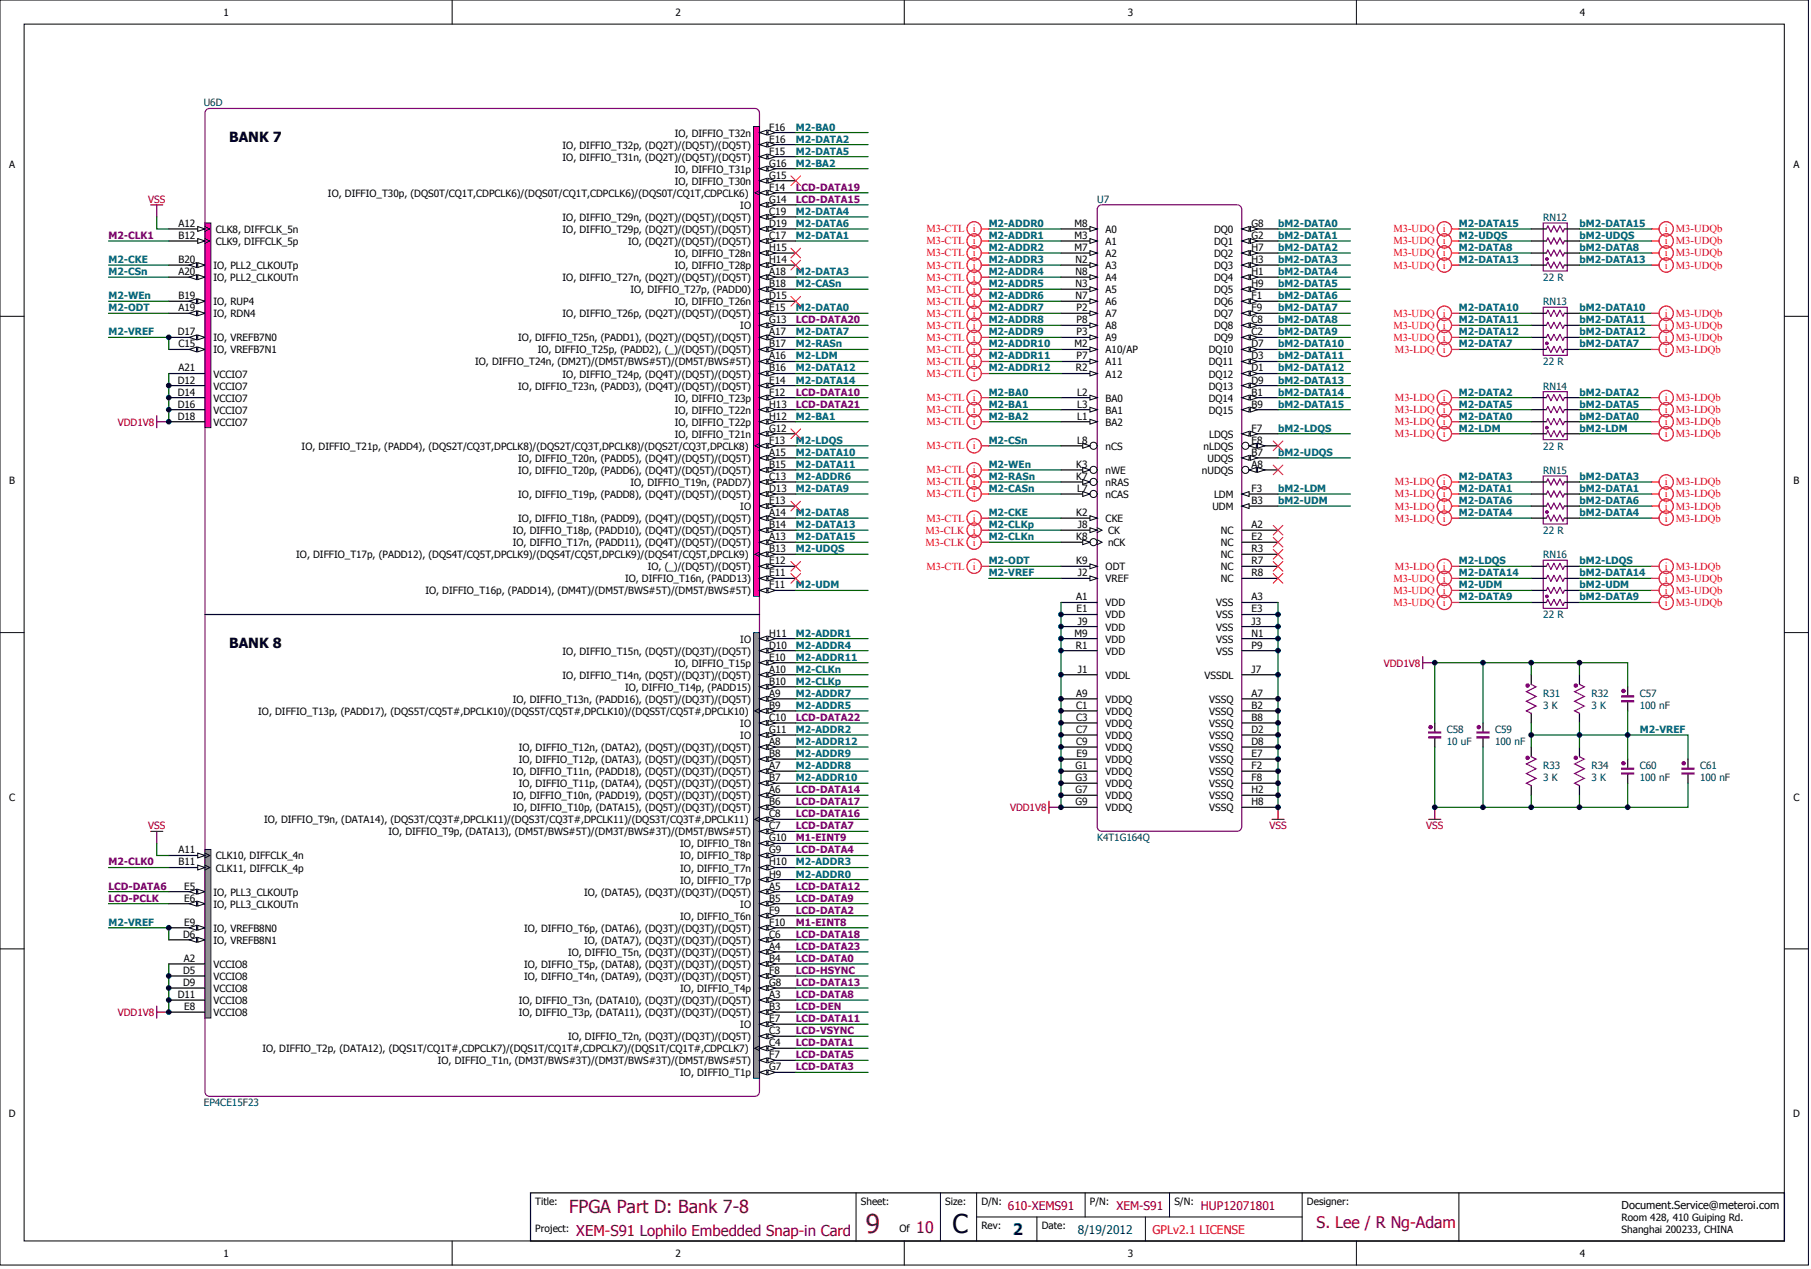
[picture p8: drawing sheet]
<svg xmlns="http://www.w3.org/2000/svg" width="635mm" height="445mm" viewBox="0 0 635 445" stroke-linecap="round" stroke-linejoin="round" font-family="sans-serif">
<defs><g id="words">
<text font-size="9.1" fill="#800000" x="303.4" y="432.3">9</text>
<text font-size="9.1" x="333.8" y="432.3">C</text>
<text font-size="6.3" fill="#800000" x="199.4" y="425.3">FPGA Part D: Bank 7-8</text>
<g font-size="5.6" fill="#800000">
<text x="461.4" y="430.5">S. Lee / R Ng-Adam</text>
<text x="321.1" y="432.2">10</text>
</g>
<text font-size="5.6" fill="#000080" x="354.9" y="433">2</text>
<text font-size="5.2" fill="#800000" x="202" y="433.1">XEM-S91 Lophilo Embedded Snap-in Card</text>
<g font-size="4.9">
<text x="80.3" y="49.7">BANK 7</text>
<text x="80.3" y="227.1">BANK 8</text>
</g>
<g font-size="4.2" fill="#800000">
<text x="353.2" y="424">610-XEMS91</text>
<text x="391.3" y="424">XEM-S91</text>
<text x="420.8" y="424">HUP12071801</text>
</g>
<text font-size="4.2" fill="#000080" x="377.7" y="432.5">8/19/2012</text>
<text font-size="4.2" fill="#f00" x="403.9" y="432.5">GPLv2.1 LICENSE</text>
<text font-size="3.8" x="568.3" y="423.7">Document.Service@meteroi.com</text>
<g font-size="3.7" fill="#f00">
<text x="324.7" y="81.5">M3-CTL</text>
<text x="340.9" y="81.5">i</text>
<text x="488.4" y="81.5">M3-UDQ</text>
<text x="505.7" y="81.5">i</text>
<text x="583.4" y="81.5">i</text>
<text x="587.3" y="81.5">M3-UDQb</text>
<text x="324.7" y="85.7">M3-CTL</text>
<text x="324.7" y="89.9">M3-CTL</text>
<text x="340.9" y="85.7">i</text>
<text x="340.9" y="89.9">i</text>
<text x="488.4" y="85.7">M3-UDQ</text>
<text x="488.4" y="89.9">M3-UDQ</text>
<text x="505.7" y="85.7">i</text>
<text x="505.7" y="89.9">i</text>
<text x="583.4" y="85.7">i</text>
<text x="583.4" y="89.9">i</text>
<text x="587.3" y="85.7">M3-UDQb</text>
<text x="587.3" y="89.9">M3-UDQb</text>
<text x="324.7" y="94.1">M3-CTL</text>
<text x="340.9" y="94.1">i</text>
<text x="488.4" y="94.1">M3-UDQ</text>
<text x="505.7" y="94.1">i</text>
<text x="583.4" y="94.1">i</text>
<text x="587.3" y="94.1">M3-UDQb</text>
<text x="324.7" y="98.4">M3-CTL</text>
<text x="340.9" y="98.4">i</text>
<text x="324.7" y="102.6">M3-CTL</text>
<text x="324.7" y="106.8">M3-CTL</text>
<text x="340.9" y="102.6">i</text>
<text x="340.9" y="106.8">i</text>
<text x="324.7" y="111">M3-CTL</text>
<text x="340.9" y="111">i</text>
<text x="488.4" y="111">M3-UDQ</text>
<text x="505.7" y="111">i</text>
<text x="583.4" y="111">i</text>
<text x="587.3" y="111">M3-UDQb</text>
<text x="324.7" y="115.3">M3-CTL</text>
<text x="324.7" y="119.5">M3-CTL</text>
<text x="340.9" y="115.3">i</text>
<text x="340.9" y="119.5">i</text>
<text x="488.4" y="115.3">M3-UDQ</text>
<text x="488.4" y="119.5">M3-UDQ</text>
<text x="505.7" y="115.3">i</text>
<text x="505.7" y="119.5">i</text>
<text x="583.4" y="115.3">i</text>
<text x="583.4" y="119.5">i</text>
<text x="587.3" y="115.3">M3-UDQb</text>
<text x="587.3" y="119.5">M3-UDQb</text>
<text x="324.7" y="123.7">M3-CTL</text>
<text x="340.9" y="123.7">i</text>
<text x="488.9" y="123.7">M3-LDQ</text>
<text x="505.7" y="123.7">i</text>
<text x="583.4" y="123.7">i</text>
<text x="587.3" y="123.7">M3-LDQb</text>
<text x="324.7" y="127.9">M3-CTL</text>
<text x="340.9" y="127.9">i</text>
<text x="324.7" y="132.1">M3-CTL</text>
<text x="340.9" y="132.1">i</text>
<text x="324.7" y="140.6">M3-CTL</text>
<text x="340.9" y="140.6">i</text>
<text x="488.9" y="140.6">M3-LDQ</text>
<text x="505.7" y="140.6">i</text>
<text x="583.4" y="140.6">i</text>
<text x="587.3" y="140.6">M3-LDQb</text>
<text x="324.7" y="144.8">M3-CTL</text>
<text x="324.7" y="149">M3-CTL</text>
<text x="340.9" y="144.8">i</text>
<text x="340.9" y="149">i</text>
<text x="488.9" y="144.8">M3-LDQ</text>
<text x="488.9" y="149">M3-LDQ</text>
<text x="505.7" y="144.8">i</text>
<text x="505.7" y="149">i</text>
<text x="583.4" y="144.8">i</text>
<text x="583.4" y="149">i</text>
<text x="587.3" y="144.8">M3-LDQb</text>
<text x="587.3" y="149">M3-LDQb</text>
<text x="488.9" y="153.3">M3-LDQ</text>
<text x="505.7" y="153.3">i</text>
<text x="583.4" y="153.3">i</text>
<text x="587.3" y="153.3">M3-LDQb</text>
<text x="324.7" y="157.5">M3-CTL</text>
<text x="340.9" y="157.5">i</text>
<text x="324.7" y="165.9">M3-CTL</text>
<text x="340.9" y="165.9">i</text>
<text x="324.7" y="170.2">M3-CTL</text>
<text x="340.9" y="170.2">i</text>
<text x="488.9" y="170.2">M3-LDQ</text>
<text x="505.7" y="170.2">i</text>
<text x="583.4" y="170.2">i</text>
<text x="587.3" y="170.2">M3-LDQb</text>
<text x="324.7" y="174.4">M3-CTL</text>
<text x="340.9" y="174.4">i</text>
<text x="488.9" y="174.4">M3-LDQ</text>
<text x="488.9" y="178.6">M3-LDQ</text>
<text x="505.7" y="174.4">i</text>
<text x="505.7" y="178.6">i</text>
<text x="583.4" y="174.4">i</text>
<text x="583.4" y="178.6">i</text>
<text x="587.3" y="174.4">M3-LDQb</text>
<text x="587.3" y="178.6">M3-LDQb</text>
<text x="324.7" y="182.8">M3-CTL</text>
<text x="340.9" y="182.8">i</text>
<text x="488.9" y="182.8">M3-LDQ</text>
<text x="505.7" y="182.8">i</text>
<text x="583.4" y="182.8">i</text>
<text x="587.3" y="182.8">M3-LDQb</text>
<text x="324.4" y="187.1">M3-CLK</text>
<text x="324.4" y="191.3">M3-CLK</text>
<text x="340.9" y="187.1">i</text>
<text x="340.9" y="191.3">i</text>
<text x="324.7" y="199.7">M3-CTL</text>
<text x="340.9" y="199.7">i</text>
<text x="488.4" y="204">M3-UDQ</text>
<text x="488.9" y="199.7">M3-LDQ</text>
<text x="505.7" y="199.7">i</text>
<text x="505.7" y="204">i</text>
<text x="583.4" y="199.7">i</text>
<text x="583.4" y="204">i</text>
<text x="587.3" y="199.7">M3-LDQb</text>
<text x="587.3" y="204">M3-UDQb</text>
<text x="488.4" y="208.2">M3-UDQ</text>
<text x="505.7" y="208.2">i</text>
<text x="583.4" y="208.2">i</text>
<text x="587.3" y="208.2">M3-UDQb</text>
<text x="488.4" y="212.4">M3-UDQ</text>
<text x="505.7" y="212.4">i</text>
<text x="583.4" y="212.4">i</text>
<text x="587.3" y="212.4">M3-UDQb</text>
</g>
<g font-size="3.5">
<text x="78.3" y="5.6">1</text>
<text x="236.7" y="5.6">2</text>
<text x="395.2" y="5.6">3</text>
<text x="553.6" y="5.6">4</text>
<text x="236.5" y="47.9">IO, DIFFIO_T32n</text>
<text x="269.6" y="45.8">F16</text>
<text x="197.2" y="52.1">IO, DIFFIO_T32p, (DQ2T)/(DQ5T)/(DQ5T)</text>
<text x="269.6" y="50">E16</text>
<text x="3.2" y="58.9">A</text>
<text x="197.2" y="56.3">IO, DIFFIO_T31n, (DQ2T)/(DQ5T)/(DQ5T)</text>
<text x="269.6" y="54.2">F15</text>
<text x="269.6" y="58.4">G16</text>
<text x="628.5" y="58.9">A</text>
<text x="236.5" y="60.5">IO, DIFFIO_T31p</text>
<text x="236.5" y="64.8">IO, DIFFIO_T30n</text>
<text x="269.6" y="62.6">G15</text>
<text x="114.9" y="69">IO, DIFFIO_T30p, (DQS0T/CQ1T,CDPCLK6)/(DQS0T/CQ1T,CDPCLK6)/(DQS0T/CQ1T,CDPCLK6)</text>
<text x="269.6" y="66.9">F14</text>
<text x="269.6" y="71.1">G14</text>
<text x="197.2" y="77.4">IO, DIFFIO_T29n, (DQ2T)/(DQ5T)/(DQ5T)</text>
<text x="259.4" y="73.2">IO</text>
<text x="269.6" y="75.3">C19</text>
<text x="62.5" y="79.5">A12</text>
<text x="62.6" y="83.8">B12</text>
<text x="75.6" y="81.7">CLK8, DIFFCLK_5n</text>
<text x="197.2" y="81.7">IO, DIFFIO_T29p, (DQ2T)/(DQ5T)/(DQ5T)</text>
<text x="269.6" y="79.5">D19</text>
<text x="269.6" y="83.8">C17</text>
<text x="376.5" y="83.8">M3</text>
<text x="376.5" y="79.5">M8</text>
<text x="387.5" y="81.7">A0</text>
<text x="425.5" y="81.7">DQ0</text>
<text x="438.6" y="83.8">G2</text>
<text x="438.6" y="79.5">G8</text>
<text x="75.6" y="85.9">CLK9, DIFFCLK_5p</text>
<text x="220.1" y="85.9">IO, (DQ2T)/(DQ5T)/(DQ5T)</text>
<text x="269.6" y="88">H15</text>
<text x="376.5" y="88">M7</text>
<text x="387.5" y="85.9">A1</text>
<text x="425.5" y="85.9">DQ1</text>
<text x="438.6" y="88">H7</text>
<text x="62.6" y="92.2">B20</text>
<text x="74.8" y="94.3">IO, PLL2_CLKOUTp</text>
<text x="236.5" y="90.1">IO, DIFFIO_T28n</text>
<text x="236.5" y="94.3">IO, DIFFIO_T28p</text>
<text x="269.6" y="92.2">H14</text>
<text x="376.9" y="92.2">N2</text>
<text x="387.5" y="90.1">A2</text>
<text x="387.5" y="94.3">A3</text>
<text x="425.5" y="94.3">DQ3</text>
<text x="425.5" y="90.1">DQ2</text>
<text x="438.6" y="92.2">H3</text>
<text x="62.5" y="96.4">A20</text>
<text x="74.8" y="98.5">IO, PLL2_CLKOUTn</text>
<text x="197.2" y="98.5">IO, DIFFIO_T27n, (DQ2T)/(DQ5T)/(DQ5T)</text>
<text x="269.6" y="96.4">A18</text>
<text x="269.6" y="100.7">B18</text>
<text x="376.9" y="100.7">N3</text>
<text x="376.9" y="96.4">N8</text>
<text x="387.5" y="98.5">A4</text>
<text x="425.5" y="98.5">DQ4</text>
<text x="438.6" y="96.4">H1</text>
<text x="438.6" y="100.7">H9</text>
<text x="62.6" y="104.9">B19</text>
<text x="74.8" y="107">IO, RUP4</text>
<text x="220.9" y="102.8">IO, DIFFIO_T27p, (PADD0)</text>
<text x="236.5" y="107">IO, DIFFIO_T26n</text>
<text x="269.6" y="104.9">D15</text>
<text x="376.9" y="104.9">N7</text>
<text x="387.5" y="102.8">A5</text>
<text x="387.5" y="107">A6</text>
<text x="425.5" y="107">DQ6</text>
<text x="425.5" y="102.8">DQ5</text>
<text x="438.6" y="104.9">F1</text>
<text x="62.5" y="109.1">A19</text>
<text x="74.8" y="111.2">IO, RDN4</text>
<text x="197.2" y="111.2">IO, DIFFIO_T26p, (DQ2T)/(DQ5T)/(DQ5T)</text>
<text x="269.6" y="109.1">E15</text>
<text x="269.6" y="113.3">G13</text>
<text x="377.3" y="109.1">P2</text>
<text x="377.3" y="113.3">P8</text>
<text x="387.5" y="111.2">A7</text>
<text x="425.5" y="111.2">DQ7</text>
<text x="438.6" y="113.3">C8</text>
<text x="438.6" y="109.1">F9</text>
<text x="62.3" y="117.6">D17</text>
<text x="74.8" y="119.7">IO, VREFB7N0</text>
<text x="181.6" y="119.7">IO, DIFFIO_T25n, (PADD1), (DQ2T)/(DQ5T)/(DQ5T)</text>
<text x="259.4" y="115.4">IO</text>
<text x="269.6" y="117.6">A17</text>
<text x="377.3" y="117.6">P3</text>
<text x="387.5" y="119.7">A9</text>
<text x="387.5" y="115.4">A8</text>
<text x="425.5" y="119.7">DQ9</text>
<text x="425.5" y="115.4">DQ8</text>
<text x="438.6" y="117.6">C2</text>
<text x="62.5" y="121.8">C15</text>
<text x="74.8" y="123.9">IO, VREFB7N1</text>
<text x="188.5" y="123.9">IO, DIFFIO_T25p, (PADD2), (_)/(DQ5T)/(DQ5T)</text>
<text x="269.6" y="121.8">B17</text>
<text x="376.5" y="121.8">M2</text>
<text x="387.5" y="123.9">A10/AP</text>
<text x="423.6" y="123.9">DQ10</text>
<text x="438.6" y="121.8">D7</text>
<text x="62.5" y="130.2">A21</text>
<text x="166.5" y="128.1">IO, DIFFIO_T24n, (DM2T)/(DM5T/BWS#5T)/(DM5T/BWS#5T)</text>
<text x="269.6" y="126">A16</text>
<text x="269.6" y="130.2">B16</text>
<text x="377" y="130.2">R2</text>
<text x="377.3" y="126">P7</text>
<text x="387.5" y="128.1">A11</text>
<text x="423.6" y="128.1">DQ11</text>
<text x="438.6" y="130.2">D1</text>
<text x="438.6" y="126">D3</text>
<text x="62.3" y="134.5">D12</text>
<text x="74.8" y="132.3">VCCIO7</text>
<text x="74.8" y="136.6">VCCIO7</text>
<text x="181.6" y="136.6">IO, DIFFIO_T23n, (PADD3), (DQ4T)/(DQ5T)/(DQ5T)</text>
<text x="197.2" y="132.3">IO, DIFFIO_T24p, (DQ4T)/(DQ5T)/(DQ5T)</text>
<text x="269.6" y="134.5">E14</text>
<text x="387.5" y="132.3">A12</text>
<text x="423.6" y="132.3">DQ12</text>
<text x="423.6" y="136.6">DQ13</text>
<text x="438.6" y="134.5">D9</text>
<text x="62.3" y="138.7">D14</text>
<text x="62.3" y="142.9">D16</text>
<text x="74.8" y="140.8">VCCIO7</text>
<text x="236.5" y="140.8">IO, DIFFIO_T23p</text>
<text x="269.6" y="138.7">F12</text>
<text x="269.6" y="142.9">H13</text>
<text x="377.5" y="138.7">L2</text>
<text x="377.5" y="142.9">L3</text>
<text x="387.5" y="140.8">BA0</text>
<text x="423.6" y="140.8">DQ14</text>
<text x="438.6" y="138.7">B1</text>
<text x="438.6" y="142.9">B9</text>
<text x="62.3" y="147.1">D18</text>
<text x="74.8" y="145">VCCIO7</text>
<text x="74.8" y="149.2">VCCIO7</text>
<text x="236.5" y="145">IO, DIFFIO_T22n</text>
<text x="236.5" y="149.2">IO, DIFFIO_T22p</text>
<text x="269.6" y="147.1">H12</text>
<text x="377.5" y="147.1">L1</text>
<text x="387.5" y="149.2">BA2</text>
<text x="387.5" y="145">BA1</text>
<text x="423.6" y="145">DQ15</text>
<text x="236.5" y="153.5">IO, DIFFIO_T21n</text>
<text x="269.6" y="151.3">G12</text>
<text x="269.6" y="155.6">F13</text>
<text x="377.5" y="155.6">L8</text>
<text x="423.7" y="153.5">LDQS</text>
<text x="438.6" y="155.6">E8</text>
<text x="438.6" y="151.3">F7</text>
<text x="105.7" y="157.7">IO, DIFFIO_T21p, (PADD4), (DQS2T/CQ3T,DPCLK8)/(DQS2T/CQ3T,DPCLK8)/(DQS2T/CQ3T,DPCLK8)</text>
<text x="181.6" y="161.9">IO, DIFFIO_T20n, (PADD5), (DQ4T)/(DQ5T)/(DQ5T)</text>
<text x="269.6" y="159.8">A15</text>
<text x="387.5" y="157.7">nCS</text>
<text x="421.8" y="157.7">nLDQS</text>
<text x="423.2" y="161.9">UDQS</text>
<text x="438.6" y="159.8">B7</text>
<text x="181.6" y="166.1">IO, DIFFIO_T20p, (PADD6), (DQ4T)/(DQ5T)/(DQ5T)</text>
<text x="269.6" y="164">B15</text>
<text x="377.1" y="164">K3</text>
<text x="387.5" y="166.1">nWE</text>
<text x="421.2" y="166.1">nUDQS</text>
<text x="438.6" y="164">A8</text>
<text x="3.2" y="169.8">B</text>
<text x="220.9" y="170.4">IO, DIFFIO_T19n, (PADD7)</text>
<text x="269.6" y="168.2">C13</text>
<text x="269.6" y="172.5">D13</text>
<text x="377.1" y="168.2">K7</text>
<text x="377.5" y="172.5">L7</text>
<text x="387.5" y="170.4">nRAS</text>
<text x="438.6" y="172.5">F3</text>
<text x="628.5" y="169.8">B</text>
<text x="181.6" y="174.6">IO, DIFFIO_T19p, (PADD8), (DQ4T)/(DQ5T)/(DQ5T)</text>
<text x="259.4" y="178.8">IO</text>
<text x="269.6" y="176.7">E13</text>
<text x="387.5" y="174.6">nCAS</text>
<text x="424.9" y="178.8">UDM</text>
<text x="425.4" y="174.6">LDM</text>
<text x="438.6" y="176.7">B3</text>
<text x="181.6" y="183">IO, DIFFIO_T18n, (PADD9), (DQ4T)/(DQ5T)/(DQ5T)</text>
<text x="269.6" y="180.9">A14</text>
<text x="269.6" y="185.1">B14</text>
<text x="377.1" y="180.9">K2</text>
<text x="377.7" y="185.1">J8</text>
<text x="387.5" y="183">CKE</text>
<text x="438.6" y="185.1">A2</text>
<text x="179.7" y="187.2">IO, DIFFIO_T18p, (PADD10), (DQ4T)/(DQ5T)/(DQ5T)</text>
<text x="179.7" y="191.5">IO, DIFFIO_T17n, (PADD11), (DQ4T)/(DQ5T)/(DQ5T)</text>
<text x="269.6" y="189.4">A13</text>
<text x="377.1" y="189.4">K8</text>
<text x="388.3" y="187.2">CK</text>
<text x="388.3" y="191.5">nCK</text>
<text x="427.8" y="187.2">NC</text>
<text x="427.8" y="191.5">NC</text>
<text x="438.6" y="189.4">E2</text>
<text x="103.8" y="195.7">IO, DIFFIO_T17p, (PADD12), (DQS4T/CQ5T,DPCLK9)/(DQS4T/CQ5T,DPCLK9)/(DQS4T/CQ5T,DPCLK9)</text>
<text x="269.6" y="193.6">B13</text>
<text x="269.6" y="197.8">E12</text>
<text x="377.1" y="197.8">K9</text>
<text x="427.8" y="195.7">NC</text>
<text x="438.6" y="193.6">R3</text>
<text x="438.6" y="197.8">R7</text>
<text x="227" y="199.9">IO, (_)/(DQ5T)/(DQ5T)</text>
<text x="269.6" y="202">E11</text>
<text x="377.7" y="202">J2</text>
<text x="387.5" y="199.9">ODT</text>
<text x="427.8" y="199.9">NC</text>
<text x="438.6" y="202">R8</text>
<text x="149.1" y="208.4">IO, DIFFIO_T16p, (PADD14), (DM4T)/(DM5T/BWS#5T)/(DM5T/BWS#5T)</text>
<text x="219" y="204.1">IO, DIFFIO_T16n, (PADD13)</text>
<text x="269.6" y="206.3">F11</text>
<text x="387.5" y="204.1">VREF</text>
<text x="427.8" y="204.1">NC</text>
<text x="377.1" y="210.5">A1</text>
<text x="377.2" y="214.7">E1</text>
<text x="387.5" y="212.6">VDD</text>
<text x="426.2" y="212.6">VSS</text>
<text x="438.6" y="210.5">A3</text>
<text x="438.6" y="214.7">E3</text>
<text x="377.7" y="218.9">J9</text>
<text x="387.5" y="216.8">VDD</text>
<text x="387.5" y="221">VDD</text>
<text x="426.2" y="216.8">VSS</text>
<text x="426.2" y="221">VSS</text>
<text x="438.6" y="218.9">J3</text>
<text x="259.4" y="225.3">IO</text>
<text x="269.6" y="223.2">H11</text>
<text x="269.6" y="227.4">D10</text>
<text x="376.5" y="223.2">M9</text>
<text x="377" y="227.4">R1</text>
<text x="387.5" y="225.3">VDD</text>
<text x="426.2" y="225.3">VSS</text>
<text x="438.6" y="223.2">N1</text>
<text x="438.6" y="227.4">P9</text>
<text x="197.2" y="229.5">IO, DIFFIO_T15n, (DQ5T)/(DQ3T)/(DQ5T)</text>
<text x="236.5" y="233.7">IO, DIFFIO_T15p</text>
<text x="269.6" y="231.6">E10</text>
<text x="387.5" y="229.5">VDD</text>
<text x="426.2" y="229.5">VSS</text>
<text x="197.2" y="237.9">IO, DIFFIO_T14n, (DQ5T)/(DQ3T)/(DQ5T)</text>
<text x="269.6" y="235.8">A10</text>
<text x="377.7" y="235.8">J1</text>
<text x="387.5" y="237.9">VDDL</text>
<text x="422.1" y="237.9">VSSDL</text>
<text x="438.6" y="235.8">J7</text>
<text x="219" y="242.2">IO, DIFFIO_T14p, (PADD15)</text>
<text x="269.6" y="240">B10</text>
<text x="269.6" y="244.3">A9</text>
<text x="377.1" y="244.3">A9</text>
<text x="438.6" y="244.3">A7</text>
<text x="90.5" y="250.6">IO, DIFFIO_T13p, (PADD17), (DQS5T/CQ5T#,DPCLK10)/(DQS5T/CQ5T#,DPCLK10)/(DQS5T/CQ5T#,DPCLK10)</text>
<text x="179.7" y="246.4">IO, DIFFIO_T13n, (PADD16), (DQ5T)/(DQ3T)/(DQ5T)</text>
<text x="269.6" y="248.5">B9</text>
<text x="377.1" y="248.5">C1</text>
<text x="387.5" y="246.4">VDDQ</text>
<text x="387.5" y="250.6">VDDQ</text>
<text x="423.8" y="246.4">VSSQ</text>
<text x="423.8" y="250.6">VSSQ</text>
<text x="438.6" y="248.5">B2</text>
<text x="259.4" y="254.8">IO</text>
<text x="269.6" y="252.7">C10</text>
<text x="269.6" y="256.9">G11</text>
<text x="377.1" y="252.7">C3</text>
<text x="377.1" y="256.9">C7</text>
<text x="387.5" y="254.8">VDDQ</text>
<text x="423.8" y="254.8">VSSQ</text>
<text x="438.6" y="252.7">B8</text>
<text x="438.6" y="256.9">D2</text>
<text x="181.8" y="263.3">IO, DIFFIO_T12n, (DATA2), (DQ5T)/(DQ3T)/(DQ5T)</text>
<text x="259.4" y="259.1">IO</text>
<text x="269.6" y="261.2">A8</text>
<text x="377.1" y="261.2">C9</text>
<text x="387.5" y="259.1">VDDQ</text>
<text x="387.5" y="263.3">VDDQ</text>
<text x="423.8" y="259.1">VSSQ</text>
<text x="423.8" y="263.3">VSSQ</text>
<text x="438.6" y="261.2">D8</text>
<text x="181.8" y="267.5">IO, DIFFIO_T12p, (DATA3), (DQ5T)/(DQ3T)/(DQ5T)</text>
<text x="269.6" y="265.4">B8</text>
<text x="269.6" y="269.6">A7</text>
<text x="376.9" y="269.6">G1</text>
<text x="377.2" y="265.4">E9</text>
<text x="387.5" y="267.5">VDDQ</text>
<text x="423.8" y="267.5">VSSQ</text>
<text x="438.6" y="265.4">E7</text>
<text x="438.6" y="269.6">F2</text>
<text x="179.7" y="271.7">IO, DIFFIO_T11n, (PADD18), (DQ5T)/(DQ3T)/(DQ5T)</text>
<text x="181.8" y="275.9">IO, DIFFIO_T11p, (DATA4), (DQ5T)/(DQ3T)/(DQ5T)</text>
<text x="269.6" y="273.8">B7</text>
<text x="376.9" y="273.8">G3</text>
<text x="387.5" y="271.7">VDDQ</text>
<text x="387.5" y="275.9">VDDQ</text>
<text x="423.8" y="271.7">VSSQ</text>
<text x="423.8" y="275.9">VSSQ</text>
<text x="438.6" y="273.8">F8</text>
<text x="3.2" y="280.7">C</text>
<text x="179.7" y="280.2">IO, DIFFIO_T10n, (PADD19), (DQ5T)/(DQ3T)/(DQ5T)</text>
<text x="269.6" y="278.1">A6</text>
<text x="376.9" y="278.1">G7</text>
<text x="387.5" y="280.2">VDDQ</text>
<text x="423.8" y="280.2">VSSQ</text>
<text x="438.6" y="278.1">H2</text>
<text x="628.5" y="280.7">C</text>
<text x="179.9" y="284.4">IO, DIFFIO_T10p, (DATA15), (DQ5T)/(DQ3T)/(DQ5T)</text>
<text x="269.6" y="282.3">B6</text>
<text x="269.6" y="286.5">C8</text>
<text x="376.9" y="282.3">G9</text>
<text x="387.5" y="284.4">VDDQ</text>
<text x="423.8" y="284.4">VSSQ</text>
<text x="438.6" y="282.3">H8</text>
<text x="92.6" y="288.6">IO, DIFFIO_T9n, (DATA14), (DQS3T/CQ3T#,DPCLK11)/(DQS3T/CQ3T#,DPCLK11)/(DQS3T/CQ3T#,DPCLK11)</text>
<text x="136.1" y="292.8">IO, DIFFIO_T9p, (DATA13), (DM5T/BWS#5T)/(DM3T/BWS#3T)/(DM5T/BWS#5T)</text>
<text x="269.6" y="290.7">C7</text>
<text x="62.5" y="299.2">A11</text>
<text x="238.4" y="297.1">IO, DIFFIO_T8n</text>
<text x="269.6" y="295">G10</text>
<text x="269.6" y="299.2">G9</text>
<text x="62.6" y="303.4">B11</text>
<text x="75.6" y="301.3">CLK10, DIFFCLK_4n</text>
<text x="75.6" y="305.5">CLK11, DIFFCLK_4p</text>
<text x="238.4" y="301.3">IO, DIFFIO_T8p</text>
<text x="238.4" y="305.5">IO, DIFFIO_T7n</text>
<text x="269.6" y="303.4">H10</text>
<text x="64.6" y="311.9">E5</text>
<text x="238.4" y="309.7">IO, DIFFIO_T7p</text>
<text x="269.6" y="307.6">H9</text>
<text x="269.6" y="311.9">A5</text>
<text x="64.6" y="316.1">E6</text>
<text x="74.8" y="314">IO, PLL3_CLKOUTp</text>
<text x="204.7" y="314">IO, (DATA5), (DQ3T)/(DQ3T)/(DQ5T)</text>
<text x="269.6" y="316.1">B5</text>
<text x="74.8" y="318.2">IO, PLL3_CLKOUTn</text>
<text x="238.4" y="322.4">IO, DIFFIO_T6n</text>
<text x="259.4" y="318.2">IO</text>
<text x="269.6" y="320.3">F9</text>
<text x="64.2" y="328.7">D6</text>
<text x="64.6" y="324.5">E9</text>
<text x="74.8" y="326.6">IO, VREFB8N0</text>
<text x="183.7" y="326.6">IO, DIFFIO_T6p, (DATA6), (DQ3T)/(DQ3T)/(DQ5T)</text>
<text x="269.6" y="324.5">F10</text>
<text x="269.6" y="328.7">C6</text>
<text x="74.8" y="330.9">IO, VREFB8N1</text>
<text x="199.1" y="335.1">IO, DIFFIO_T5n, (DQ3T)/(DQ3T)/(DQ5T)</text>
<text x="204.7" y="330.9">IO, (DATA7), (DQ3T)/(DQ3T)/(DQ5T)</text>
<text x="269.6" y="333">A4</text>
<text x="64.2" y="341.4">D5</text>
<text x="64.4" y="337.2">A2</text>
<text x="74.8" y="339.3">VCCIO8</text>
<text x="183.7" y="339.3">IO, DIFFIO_T5p, (DATA8), (DQ3T)/(DQ3T)/(DQ5T)</text>
<text x="269.6" y="337.2">B4</text>
<text x="269.6" y="341.4">F8</text>
<text x="64.2" y="345.6">D9</text>
<text x="74.8" y="343.5">VCCIO8</text>
<text x="74.8" y="347.8">VCCIO8</text>
<text x="183.7" y="343.5">IO, DIFFIO_T4n, (DATA9), (DQ3T)/(DQ3T)/(DQ5T)</text>
<text x="238.4" y="347.8">IO, DIFFIO_T4p</text>
<text x="269.6" y="345.6">G8</text>
<text x="62.3" y="349.9">D11</text>
<text x="74.8" y="352">VCCIO8</text>
<text x="181.8" y="352">IO, DIFFIO_T3n, (DATA10), (DQ3T)/(DQ3T)/(DQ5T)</text>
<text x="269.6" y="349.9">A3</text>
<text x="64.6" y="354.1">E8</text>
<text x="74.8" y="356.2">VCCIO8</text>
<text x="181.8" y="356.2">IO, DIFFIO_T3p, (DATA11), (DQ3T)/(DQ3T)/(DQ5T)</text>
<text x="269.6" y="354.1">B3</text>
<text x="269.6" y="358.3">E7</text>
<text x="199.1" y="364.6">IO, DIFFIO_T2n, (DQ3T)/(DQ3T)/(DQ5T)</text>
<text x="259.4" y="360.4">IO</text>
<text x="269.6" y="362.5">C3</text>
<text x="91.9" y="368.9">IO, DIFFIO_T2p, (DATA12), (DQS1T/CQ1T#,CDPCLK7)/(DQS1T/CQ1T#,CDPCLK7)/(DQS1T/CQ1T#,CDPCLK7)</text>
<text x="269.6" y="366.8">C4</text>
<text x="269.6" y="371">F7</text>
<text x="153.4" y="373.1">IO, DIFFIO_T1n, (DM3T/BWS#3T)/(DM3T/BWS#3T)/(DM5T/BWS#5T)</text>
<text x="238.4" y="377.3">IO, DIFFIO_T1p</text>
<text x="269.6" y="375.2">G7</text>
<text x="3" y="391.6">D</text>
<text x="628.4" y="391.6">D</text>
<text x="187.6" y="422.5">Title:</text>
<text x="301.7" y="422.5">Sheet:</text>
<text x="331.3" y="422.5">Size:</text>
<text x="343.9" y="422.5">D/N:</text>
<text x="382" y="422.5">P/N:</text>
<text x="411.5" y="422.5">S/N:</text>
<text x="458" y="422.5">Designer:</text>
<text x="187.6" y="431.8">Project:</text>
<text x="315.2" y="431.8">Of</text>
<text x="343.9" y="431">Rev:</text>
<text x="365.1" y="431">Date:</text>
<text x="568.3" y="428">Room 428, 410 Guiping Rd.</text>
<text x="568.3" y="432.2">Shanghai 200233, CHINA</text>
<text x="78.3" y="440.7">1</text>
<text x="236.7" y="440.7">2</text>
<text x="395.2" y="440.7">3</text>
<text x="553.6" y="440.7">4</text>
</g>
<g font-size="3.5" fill="#000080">
<text x="71.4" y="37.3">U6D</text>
<text x="384.5" y="71.1">U7</text>
<text x="540.8" y="77.4">RN12</text>
<text x="540.8" y="98.5">22 R</text>
<text x="540.8" y="107">RN13</text>
<text x="540.8" y="128.1">22 R</text>
<text x="540.8" y="136.6">RN14</text>
<text x="540.8" y="157.7">22 R</text>
<text x="540.8" y="166.1">RN15</text>
<text x="540.8" y="187.2">22 R</text>
<text x="540.8" y="195.7">RN16</text>
<text x="540.8" y="216.8">22 R</text>
<text x="540.8" y="244.3">R31</text>
<text x="557.7" y="244.3">R32</text>
<text x="574.6" y="244.3">C57</text>
<text x="540.8" y="248.5">3 K</text>
<text x="557.7" y="248.5">3 K</text>
<text x="574.6" y="248.5">100 nF</text>
<text x="507" y="256.9">C58</text>
<text x="523.9" y="256.9">C59</text>
<text x="507" y="261.2">10 uF</text>
<text x="523.9" y="261.2">100 nF</text>
<text x="540.8" y="269.6">R33</text>
<text x="557.7" y="269.6">R34</text>
<text x="574.6" y="269.6">C60</text>
<text x="595.8" y="269.6">C61</text>
<text x="540.8" y="273.8">3 K</text>
<text x="557.7" y="273.8">3 K</text>
<text x="574.6" y="273.8">100 nF</text>
<text x="595.8" y="273.8">100 nF</text>
<text x="384.5" y="295">K4T1G164Q</text>
<text x="71.4" y="387.9">EP4CE15F23</text>
</g>
<g font-size="3.5" fill="#006281">
<text x="278.9" y="45.8">M2-BA0</text>
<text x="278.9" y="50">M2-DATA2</text>
<text x="278.9" y="54.2">M2-DATA5</text>
<text x="278.9" y="58.4">M2-BA2</text>
<text x="278.9" y="75.3">M2-DATA4</text>
<text x="278.9" y="83.8">M2-DATA1</text>
<text x="278.9" y="79.5">M2-DATA6</text>
<text x="346.5" y="79.5">M2-ADDR0</text>
<text x="346.5" y="83.8">M2-ADDR1</text>
<text x="447.9" y="79.5">bM2-DATA0</text>
<text x="447.9" y="83.8">bM2-DATA1</text>
<text x="511.3" y="79.5">M2-DATA15</text>
<text x="511.3" y="83.8">M2-UDQS</text>
<text x="553.5" y="79.5">bM2-DATA15</text>
<text x="553.5" y="83.8">bM2-UDQS</text>
<text x="346.5" y="88">M2-ADDR2</text>
<text x="447.9" y="88">bM2-DATA2</text>
<text x="511.3" y="88">M2-DATA8</text>
<text x="553.5" y="88">bM2-DATA8</text>
<text x="38" y="92.2">M2-CKE</text>
<text x="346.5" y="92.2">M2-ADDR3</text>
<text x="447.9" y="92.2">bM2-DATA3</text>
<text x="511.3" y="92.2">M2-DATA13</text>
<text x="553.5" y="92.2">bM2-DATA13</text>
<text x="38" y="96.4">M2-CSn</text>
<text x="278.9" y="96.4">M2-DATA3</text>
<text x="278.9" y="100.7">M2-CASn</text>
<text x="346.5" y="96.4">M2-ADDR4</text>
<text x="346.5" y="100.7">M2-ADDR5</text>
<text x="447.9" y="96.4">bM2-DATA4</text>
<text x="447.9" y="100.7">bM2-DATA5</text>
<text x="38" y="104.9">M2-WEn</text>
<text x="346.5" y="104.9">M2-ADDR6</text>
<text x="447.9" y="104.9">bM2-DATA6</text>
<text x="38" y="109.1">M2-ODT</text>
<text x="278.9" y="109.1">M2-DATA0</text>
<text x="346.5" y="109.1">M2-ADDR7</text>
<text x="346.5" y="113.3">M2-ADDR8</text>
<text x="447.9" y="109.1">bM2-DATA7</text>
<text x="447.9" y="113.3">bM2-DATA8</text>
<text x="511.3" y="109.1">M2-DATA10</text>
<text x="511.3" y="113.3">M2-DATA11</text>
<text x="553.5" y="109.1">bM2-DATA10</text>
<text x="553.5" y="113.3">bM2-DATA11</text>
<text x="38" y="117.6">M2-VREF</text>
<text x="278.9" y="117.6">M2-DATA7</text>
<text x="346.5" y="117.6">M2-ADDR9</text>
<text x="447.9" y="117.6">bM2-DATA9</text>
<text x="511.3" y="117.6">M2-DATA12</text>
<text x="553.5" y="117.6">bM2-DATA12</text>
<text x="278.9" y="121.8">M2-RASn</text>
<text x="346.5" y="121.8">M2-ADDR10</text>
<text x="447.9" y="121.8">bM2-DATA10</text>
<text x="511.3" y="121.8">M2-DATA7</text>
<text x="553.5" y="121.8">bM2-DATA7</text>
<text x="278.9" y="130.2">M2-DATA12</text>
<text x="278.9" y="126">M2-LDM</text>
<text x="346.5" y="126">M2-ADDR11</text>
<text x="346.5" y="130.2">M2-ADDR12</text>
<text x="447.9" y="126">bM2-DATA11</text>
<text x="447.9" y="130.2">bM2-DATA12</text>
<text x="278.9" y="134.5">M2-DATA14</text>
<text x="447.9" y="134.5">bM2-DATA13</text>
<text x="346.5" y="138.7">M2-BA0</text>
<text x="346.5" y="142.9">M2-BA1</text>
<text x="447.9" y="138.7">bM2-DATA14</text>
<text x="447.9" y="142.9">bM2-DATA15</text>
<text x="511.3" y="138.7">M2-DATA2</text>
<text x="511.3" y="142.9">M2-DATA5</text>
<text x="553.5" y="138.7">bM2-DATA2</text>
<text x="553.5" y="142.9">bM2-DATA5</text>
<text x="278.9" y="147.1">M2-BA1</text>
<text x="346.5" y="147.1">M2-BA2</text>
<text x="511.3" y="147.1">M2-DATA0</text>
<text x="553.5" y="147.1">bM2-DATA0</text>
<text x="278.9" y="155.6">M2-LDQS</text>
<text x="346.5" y="155.6">M2-CSn</text>
<text x="447.9" y="151.3">bM2-LDQS</text>
<text x="511.3" y="151.3">M2-LDM</text>
<text x="553.5" y="151.3">bM2-LDM</text>
<text x="278.9" y="159.8">M2-DATA10</text>
<text x="447.9" y="159.8">bM2-UDQS</text>
<text x="278.9" y="164">M2-DATA11</text>
<text x="346.5" y="164">M2-WEn</text>
<text x="278.9" y="172.5">M2-DATA9</text>
<text x="278.9" y="168.2">M2-ADDR6</text>
<text x="346.5" y="168.2">M2-RASn</text>
<text x="346.5" y="172.5">M2-CASn</text>
<text x="447.9" y="172.5">bM2-LDM</text>
<text x="511.3" y="172.5">M2-DATA1</text>
<text x="511.3" y="168.2">M2-DATA3</text>
<text x="553.5" y="172.5">bM2-DATA1</text>
<text x="553.5" y="168.2">bM2-DATA3</text>
<text x="447.9" y="176.7">bM2-UDM</text>
<text x="511.3" y="176.7">M2-DATA6</text>
<text x="553.5" y="176.7">bM2-DATA6</text>
<text x="278.9" y="180.9">M2-DATA8</text>
<text x="278.9" y="185.1">M2-DATA13</text>
<text x="346.5" y="180.9">M2-CKE</text>
<text x="346.5" y="185.1">M2-CLKp</text>
<text x="511.3" y="180.9">M2-DATA4</text>
<text x="553.5" y="180.9">bM2-DATA4</text>
<text x="278.9" y="189.4">M2-DATA15</text>
<text x="346.5" y="189.4">M2-CLKn</text>
<text x="278.9" y="193.6">M2-UDQS</text>
<text x="346.5" y="197.8">M2-ODT</text>
<text x="511.3" y="197.8">M2-LDQS</text>
<text x="553.5" y="197.8">bM2-LDQS</text>
<text x="346.5" y="202">M2-VREF</text>
<text x="511.3" y="202">M2-DATA14</text>
<text x="553.5" y="202">bM2-DATA14</text>
<text x="278.9" y="206.3">M2-UDM</text>
<text x="511.3" y="206.3">M2-UDM</text>
<text x="553.5" y="206.3">bM2-UDM</text>
<text x="511.3" y="210.5">M2-DATA9</text>
<text x="553.5" y="210.5">bM2-DATA9</text>
<text x="278.9" y="223.2">M2-ADDR1</text>
<text x="278.9" y="227.4">M2-ADDR4</text>
<text x="278.9" y="231.6">M2-ADDR11</text>
<text x="278.9" y="235.8">M2-CLKn</text>
<text x="278.9" y="244.3">M2-ADDR7</text>
<text x="278.9" y="240">M2-CLKp</text>
<text x="278.9" y="248.5">M2-ADDR5</text>
<text x="278.9" y="256.9">M2-ADDR2</text>
<text x="574.6" y="256.9">M2-VREF</text>
<text x="278.9" y="261.2">M2-ADDR12</text>
<text x="278.9" y="269.6">M2-ADDR8</text>
<text x="278.9" y="265.4">M2-ADDR9</text>
<text x="278.9" y="273.8">M2-ADDR10</text>
<text x="278.9" y="303.4">M2-ADDR3</text>
<text x="278.9" y="307.6">M2-ADDR0</text>
<text x="38" y="324.5">M2-VREF</text>
</g>
<g font-size="3.5" fill="#800000">
<text x="51.9" y="71.1">VSS</text>
<text x="41.3" y="149.2">VDD1V8</text>
<text x="485" y="233.7">VDD1V8</text>
<text x="354" y="284.4">VDD1V8</text>
<text x="51.9" y="290.7">VSS</text>
<text x="444.9" y="290.7">VSS</text>
<text x="499.8" y="290.7">VSS</text>
<text x="41.3" y="356.2">VDD1V8</text>
</g>
<g font-size="3.5" fill="#800071">
<text x="278.9" y="71.1">LCD-DATA15</text>
<text x="278.9" y="66.9">LCD-DATA19</text>
<text x="38" y="83.8">M2-CLK1</text>
<text x="278.9" y="113.3">LCD-DATA20</text>
<text x="278.9" y="138.7">LCD-DATA10</text>
<text x="278.9" y="142.9">LCD-DATA21</text>
<text x="278.9" y="252.7">LCD-DATA22</text>
<text x="278.9" y="278.1">LCD-DATA14</text>
<text x="278.9" y="286.5">LCD-DATA16</text>
<text x="278.9" y="282.3">LCD-DATA17</text>
<text x="278.9" y="290.7">LCD-DATA7</text>
<text x="278.9" y="299.2">LCD-DATA4</text>
<text x="278.9" y="295">M1-EINT9</text>
<text x="38" y="303.4">M2-CLK0</text>
<text x="38" y="311.9">LCD-DATA6</text>
<text x="278.9" y="311.9">LCD-DATA12</text>
<text x="38" y="316.1">LCD-PCLK</text>
<text x="278.9" y="316.1">LCD-DATA9</text>
<text x="278.9" y="320.3">LCD-DATA2</text>
<text x="278.9" y="328.7">LCD-DATA18</text>
<text x="278.9" y="324.5">M1-EINT8</text>
<text x="278.9" y="333">LCD-DATA23</text>
<text x="278.9" y="337.2">LCD-DATA0</text>
<text x="278.9" y="341.4">LCD-HSYNC</text>
<text x="278.9" y="345.6">LCD-DATA13</text>
<text x="278.9" y="349.9">LCD-DATA8</text>
<text x="278.9" y="358.3">LCD-DATA11</text>
<text x="278.9" y="354.1">LCD-DEN</text>
<text x="278.9" y="362.5">LCD-VSYNC</text>
<text x="278.9" y="366.8">LCD-DATA1</text>
<text x="278.9" y="371">LCD-DATA5</text>
<text x="278.9" y="375.2">LCD-DATA3</text>
</g>
</g></defs>
<g fill="#fff" stroke="#000" stroke-width=".35">
<path d="M0 0h633.7v443.5h-633.7z"/>
<path d="M8.5 8.5h616.8v426.5h-616.8z"/>
</g>
<g fill="none" stroke="#000" stroke-width=".35">
<path d="M158.4 0v8.5M316.9 0v8.5M475.3 0v8.5M0 110.9h8.5M625.3 110.9h8.5M0 221.8h8.5M625.3 221.8h8.5M0 332.6h8.5M625.3 332.6h8.5M300 418.2v16.9M329.6 418.2v16.9M342.2 418.2v16.9"/>
<path d="M380.3 418.2v8.4M409.8 418.2v8.4M456.3 418.2v16.9M511.3 418.2v16.9M158.4 435.1v8.4M316.9 435.1v8.4M342.2 426.6h114.1M363.4 426.6v8.5M401.4 426.6v8.5M475.3 435.1v8.4"/>
</g>
<path d="M185.9 418.2h439.4v16.9h-439.4z" fill="none" stroke="#000" stroke-width=".42"/>
<path d="M72.3 38.5l1.1-.5h191.2l.8 .2 .5 .6 .2 .9v343l-.2 .8-.5 .6-.8 .2h-191.2l-.8-.2-.6-.6-.2-.8v-343z" fill="#fff" stroke="#7d0089" stroke-width=".42"/>
<path d="M71.8 215.4h194.4" fill="none" stroke="#000" stroke-width=".42"/>
<path d="M264.1 44.4h2v164.6h-2z" fill="#f0f" stroke="#000080" stroke-width=".35"/>
<path d="M266.2 46.5h12.7" fill="none" stroke="#000" stroke-width=".42"/>
<g fill="#fff" stroke="#000" stroke-width=".35">
<path d="M266.2 46.5l2.5-.9v1.7z"/>
<path d="M269.1 45.6l2.6 .9-2.6 .8z"/>
</g>
<path d="M266.2 50.7h12.7" fill="none" stroke="#000" stroke-width=".42"/>
<g fill="#fff" stroke="#000" stroke-width=".35">
<path d="M266.2 50.7l2.5-.9v1.7z"/>
<path d="M269.1 49.8l2.6 .9-2.6 .8z"/>
</g>
<path d="M266.2 54.9h12.7" fill="none" stroke="#000" stroke-width=".42"/>
<g fill="#fff" stroke="#000" stroke-width=".35">
<path d="M266.2 54.9l2.5-.8v1.7z"/>
<path d="M269.1 54.1l2.6 .8-2.6 .9z"/>
</g>
<path d="M266.2 59.1h12.7" fill="none" stroke="#000" stroke-width=".42"/>
<g fill="#fff" stroke="#000" stroke-width=".35">
<path d="M266.2 59.1l2.5-.8v1.7z"/>
<path d="M269.1 58.3l2.6 .8-2.6 .9z"/>
</g>
<path d="M266.2 63.4h12.7" fill="none" stroke="#000" stroke-width=".42"/>
<g fill="#fff" stroke="#000" stroke-width=".35">
<path d="M266.2 63.4l2.5-.9v1.7z"/>
<path d="M269.1 62.5l2.6 .9-2.6 .8z"/>
</g>
<path d="M266.2 67.6h12.7" fill="none" stroke="#000" stroke-width=".42"/>
<path d="M266.2 66.7l-1.7 .9 1.7 .8" fill="none" stroke="#000" stroke-width=".35"/>
<g fill="#fff" stroke="#000" stroke-width=".35">
<path d="M266.2 67.6l2.5-.9v1.7z"/>
<path d="M269.1 66.7l2.6 .9-2.6 .8z"/>
</g>
<path d="M266.2 71.8h12.7" fill="none" stroke="#000" stroke-width=".42"/>
<g fill="#fff" stroke="#000" stroke-width=".35">
<path d="M266.2 71.8l2.5-.8v1.7z"/>
<path d="M269.1 71l2.6 .8-2.6 .9z"/>
</g>
<path d="M59.2 118.3h12.6" fill="none" stroke="#000" stroke-width=".42"/>
<g fill="#fff" stroke="#000" stroke-width=".35">
<path d="M69.3 117.4l2.5 .9-2.5 .8z"/>
<path d="M66.3 118.3l2.6-.9v1.7z"/>
</g>
<path d="M266.2 76h12.7" fill="none" stroke="#000" stroke-width=".42"/>
<g fill="#fff" stroke="#000" stroke-width=".35">
<path d="M266.2 76l2.5-.8v1.7z"/>
<path d="M269.1 75.2l2.6 .8-2.6 .9z"/>
</g>
<path d="M266.2 80.3h12.7" fill="none" stroke="#000" stroke-width=".42"/>
<g fill="#fff" stroke="#000" stroke-width=".35">
<path d="M266.2 80.3l2.5-.9v1.7z"/>
<path d="M269.1 79.4l2.6 .9-2.6 .8z"/>
</g>
<path d="M59.2 97.2h12.6" fill="none" stroke="#000" stroke-width=".42"/>
<g fill="#fff" stroke="#000" stroke-width=".35">
<path d="M69.3 96.3l2.5 .9-2.5 .8z"/>
<path d="M66.3 97.2l2.6-.9v1.7z"/>
</g>
<path d="M59.2 92.9h12.6" fill="none" stroke="#000" stroke-width=".42"/>
<g fill="#fff" stroke="#000" stroke-width=".35">
<path d="M69.3 92.1l2.5 .8-2.5 .9z"/>
<path d="M66.3 92.9l2.6-.8v1.7z"/>
</g>
<path d="M266.2 84.5h12.7" fill="none" stroke="#000" stroke-width=".42"/>
<g fill="#fff" stroke="#000" stroke-width=".35">
<path d="M266.2 84.5l2.5-.9v1.7z"/>
<path d="M269.1 83.6l2.6 .9-2.6 .8z"/>
</g>
<path d="M266.2 88.7h12.7" fill="none" stroke="#000" stroke-width=".42"/>
<g fill="#fff" stroke="#000" stroke-width=".35">
<path d="M266.2 88.7l2.5-.8v1.7z"/>
<path d="M269.1 87.9l2.6 .8-2.6 .9z"/>
</g>
<path d="M266.2 92.9h12.7" fill="none" stroke="#000" stroke-width=".42"/>
<g fill="#fff" stroke="#000" stroke-width=".35">
<path d="M266.2 92.9l2.5-.8v1.7z"/>
<path d="M269.1 92.1l2.6 .8-2.6 .9z"/>
</g>
<path d="M59.2 105.6h12.6" fill="none" stroke="#000" stroke-width=".42"/>
<g fill="#fff" stroke="#000" stroke-width=".35">
<path d="M69.3 104.8l2.5 .8-2.5 .8z"/>
<path d="M66.3 105.6l2.6-.8v1.6z"/>
</g>
<path d="M59.2 109.8h12.6" fill="none" stroke="#000" stroke-width=".42"/>
<g fill="#fff" stroke="#000" stroke-width=".35">
<path d="M69.3 109l2.5 .8-2.5 .9z"/>
<path d="M66.3 109.8l2.6-.8v1.7z"/>
</g>
<path d="M266.2 97.2h12.7" fill="none" stroke="#000" stroke-width=".42"/>
<g fill="#fff" stroke="#000" stroke-width=".35">
<path d="M266.2 97.2l2.5-.9v1.7z"/>
<path d="M269.1 96.3l2.6 .9-2.6 .8z"/>
</g>
<path d="M266.2 101.4h12.7" fill="none" stroke="#000" stroke-width=".42"/>
<g fill="#fff" stroke="#000" stroke-width=".35">
<path d="M266.2 101.4l2.5-.9v1.7z"/>
<path d="M269.1 100.5l2.6 .9-2.6 .8z"/>
</g>
<path d="M266.2 105.6h12.7" fill="none" stroke="#000" stroke-width=".42"/>
<g fill="#fff" stroke="#000" stroke-width=".35">
<path d="M266.2 105.6l2.5-.8v1.6z"/>
<path d="M269.1 104.8l2.6 .8-2.6 .8z"/>
</g>
<path d="M266.2 109.8h12.7" fill="none" stroke="#000" stroke-width=".42"/>
<g fill="#fff" stroke="#000" stroke-width=".35">
<path d="M266.2 109.8l2.5-.8v1.7z"/>
<path d="M269.1 109l2.6 .8-2.6 .9z"/>
</g>
<path d="M266.2 114.1h12.7" fill="none" stroke="#000" stroke-width=".42"/>
<g fill="#fff" stroke="#000" stroke-width=".35">
<path d="M266.2 114.1l2.5-.9v1.7z"/>
<path d="M269.1 113.2l2.6 .9-2.6 .8z"/>
</g>
<path d="M266.2 118.3h12.7" fill="none" stroke="#000" stroke-width=".42"/>
<g fill="#fff" stroke="#000" stroke-width=".35">
<path d="M266.2 118.3l2.5-.9v1.7z"/>
<path d="M269.1 117.4l2.6 .9-2.6 .8z"/>
</g>
<path d="M266.2 122.5h12.7" fill="none" stroke="#000" stroke-width=".42"/>
<g fill="#fff" stroke="#000" stroke-width=".35">
<path d="M266.2 122.5l2.5-.8v1.6z"/>
<path d="M269.1 121.7l2.6 .8-2.6 .8z"/>
</g>
<path d="M266.2 126.7h12.7" fill="none" stroke="#000" stroke-width=".42"/>
<g fill="#fff" stroke="#000" stroke-width=".35">
<path d="M266.2 126.7l2.5-.8v1.7z"/>
<path d="M269.1 125.9l2.6 .8-2.6 .9z"/>
</g>
<path d="M266.2 130.9h12.7" fill="none" stroke="#000" stroke-width=".42"/>
<g fill="#fff" stroke="#000" stroke-width=".35">
<path d="M266.2 130.9l2.5-.8v1.7z"/>
<path d="M269.1 130.1l2.6 .8-2.6 .9z"/>
</g>
<path d="M59.2 122.5h12.6" fill="none" stroke="#000" stroke-width=".42"/>
<g fill="#fff" stroke="#000" stroke-width=".35">
<path d="M69.3 121.7l2.5 .8-2.5 .8z"/>
<path d="M66.3 122.5l2.6-.8v1.6z"/>
</g>
<path d="M266.2 135.2h12.7" fill="none" stroke="#000" stroke-width=".42"/>
<g fill="#fff" stroke="#000" stroke-width=".35">
<path d="M266.2 135.2l2.5-.9v1.7z"/>
<path d="M269.1 134.3l2.6 .9-2.6 .8z"/>
</g>
<path d="M266.2 139.4h12.7" fill="none" stroke="#000" stroke-width=".42"/>
<g fill="#fff" stroke="#000" stroke-width=".35">
<path d="M266.2 139.4l2.5-.9v1.7z"/>
<path d="M269.1 138.5l2.6 .9-2.6 .8z"/>
</g>
<path d="M266.2 143.6h12.7" fill="none" stroke="#000" stroke-width=".42"/>
<g fill="#fff" stroke="#000" stroke-width=".35">
<path d="M266.2 143.6l2.5-.8v1.7z"/>
<path d="M269.1 142.8l2.6 .8-2.6 .9z"/>
</g>
<path d="M266.2 147.8h12.7" fill="none" stroke="#000" stroke-width=".42"/>
<g fill="#fff" stroke="#000" stroke-width=".35">
<path d="M266.2 147.8l2.5-.8v1.7z"/>
<path d="M269.1 147l2.6 .8-2.6 .9z"/>
</g>
<path d="M266.2 152.1h12.7" fill="none" stroke="#000" stroke-width=".42"/>
<g fill="#fff" stroke="#000" stroke-width=".35">
<path d="M266.2 152.1l2.5-.9v1.7z"/>
<path d="M269.1 151.2l2.6 .9-2.6 .8z"/>
</g>
<path d="M266.2 156.3h12.7" fill="none" stroke="#000" stroke-width=".42"/>
<path d="M266.2 155.4l-1.7 .9 1.7 .8" fill="none" stroke="#000" stroke-width=".35"/>
<g fill="#fff" stroke="#000" stroke-width=".35">
<path d="M266.2 156.3l2.5-.9v1.7z"/>
<path d="M269.1 155.4l2.6 .9-2.6 .8z"/>
</g>
<path d="M266.2 160.5h12.7" fill="none" stroke="#000" stroke-width=".42"/>
<g fill="#fff" stroke="#000" stroke-width=".35">
<path d="M266.2 160.5l2.5-.8v1.7z"/>
<path d="M269.1 159.7l2.6 .8-2.6 .9z"/>
</g>
<path d="M266.2 164.7h12.7" fill="none" stroke="#000" stroke-width=".42"/>
<g fill="#fff" stroke="#000" stroke-width=".35">
<path d="M266.2 164.7l2.5-.8v1.7z"/>
<path d="M269.1 163.9l2.6 .8-2.6 .9z"/>
</g>
<path d="M266.2 169h12.7" fill="none" stroke="#000" stroke-width=".42"/>
<g fill="#fff" stroke="#000" stroke-width=".35">
<path d="M266.2 169l2.5-.9v1.7z"/>
<path d="M269.1 168.1l2.6 .9-2.6 .8z"/>
</g>
<path d="M266.2 173.2h12.7" fill="none" stroke="#000" stroke-width=".42"/>
<g fill="#fff" stroke="#000" stroke-width=".35">
<path d="M266.2 173.2l2.5-.9v1.7z"/>
<path d="M269.1 172.3l2.6 .9-2.6 .8z"/>
</g>
<path d="M266.2 177.4h12.7" fill="none" stroke="#000" stroke-width=".42"/>
<g fill="#fff" stroke="#000" stroke-width=".35">
<path d="M266.2 177.4l2.5-.8v1.7z"/>
<path d="M269.1 176.6l2.6 .8-2.6 .9z"/>
</g>
<path d="M266.2 181.6h12.7" fill="none" stroke="#000" stroke-width=".42"/>
<g fill="#fff" stroke="#000" stroke-width=".35">
<path d="M266.2 181.6l2.5-.8v1.7z"/>
<path d="M269.1 180.8l2.6 .8-2.6 .9z"/>
</g>
<path d="M266.2 185.9h12.7" fill="none" stroke="#000" stroke-width=".42"/>
<g fill="#fff" stroke="#000" stroke-width=".35">
<path d="M266.2 185.9l2.5-.9v1.7z"/>
<path d="M269.1 185l2.6 .9-2.6 .8z"/>
</g>
<path d="M266.2 190.1h12.7" fill="none" stroke="#000" stroke-width=".42"/>
<g fill="#fff" stroke="#000" stroke-width=".35">
<path d="M266.2 190.1l2.5-.9v1.7z"/>
<path d="M269.1 189.2l2.6 .9-2.6 .8z"/>
</g>
<path d="M266.2 194.3h12.7" fill="none" stroke="#000" stroke-width=".42"/>
<path d="M266.2 193.5l-1.7 .8 1.7 .8" fill="none" stroke="#000" stroke-width=".35"/>
<g fill="#fff" stroke="#000" stroke-width=".35">
<path d="M266.2 194.3l2.5-.8v1.6z"/>
<path d="M269.1 193.5l2.6 .8-2.6 .8z"/>
</g>
<path d="M266.2 198.5h12.7" fill="none" stroke="#000" stroke-width=".42"/>
<g fill="#fff" stroke="#000" stroke-width=".35">
<path d="M266.2 198.5l2.5-.8v1.7z"/>
<path d="M269.1 197.7l2.6 .8-2.6 .9z"/>
</g>
<path d="M266.2 202.8h12.7" fill="none" stroke="#000" stroke-width=".42"/>
<g fill="#fff" stroke="#000" stroke-width=".35">
<path d="M266.2 202.8l2.5-.9v1.7z"/>
<path d="M269.1 201.9l2.6 .9-2.6 .8z"/>
</g>
<path d="M266.2 207h12.7" fill="none" stroke="#000" stroke-width=".42"/>
<g fill="#fff" stroke="#000" stroke-width=".35">
<path d="M266.2 207l2.5-.9v1.7z"/>
<path d="M269.1 206.1l2.6 .9-2.6 .8z"/>
</g>
<path d="M264.1 221.8h2v156.2h-2z" fill="#918e92" stroke="#000080" stroke-width=".35"/>
<path d="M266.2 223.9h12.7" fill="none" stroke="#000" stroke-width=".42"/>
<g fill="#fff" stroke="#000" stroke-width=".35">
<path d="M266.2 223.9l2.5-.9v1.7z"/>
<path d="M269.1 223l2.6 .9-2.6 .8z"/>
</g>
<path d="M266.2 228.1h12.7" fill="none" stroke="#000" stroke-width=".42"/>
<g fill="#fff" stroke="#000" stroke-width=".35">
<path d="M266.2 228.1l2.5-.9v1.7z"/>
<path d="M269.1 227.2l2.6 .9-2.6 .8z"/>
</g>
<path d="M266.2 232.3h12.7" fill="none" stroke="#000" stroke-width=".42"/>
<g fill="#fff" stroke="#000" stroke-width=".35">
<path d="M266.2 232.3l2.5-.8v1.7z"/>
<path d="M269.1 231.5l2.6 .8-2.6 .9z"/>
</g>
<path d="M266.2 236.5h12.7" fill="none" stroke="#000" stroke-width=".42"/>
<g fill="#fff" stroke="#000" stroke-width=".35">
<path d="M266.2 236.5l2.5-.8v1.7z"/>
<path d="M269.1 235.7l2.6 .8-2.6 .9z"/>
</g>
<path d="M266.2 240.8h12.7" fill="none" stroke="#000" stroke-width=".42"/>
<g fill="#fff" stroke="#000" stroke-width=".35">
<path d="M266.2 240.8l2.5-.9v1.7z"/>
<path d="M269.1 239.9l2.6 .9-2.6 .8z"/>
</g>
<path d="M266.2 245h12.7" fill="none" stroke="#000" stroke-width=".42"/>
<g fill="#fff" stroke="#000" stroke-width=".35">
<path d="M266.2 245l2.5-.9v1.7z"/>
<path d="M269.1 244.1l2.6 .9-2.6 .8z"/>
</g>
<path d="M266.2 249.2h12.7" fill="none" stroke="#000" stroke-width=".42"/>
<path d="M266.2 248.4l-1.7 .8 1.7 .9" fill="none" stroke="#000" stroke-width=".35"/>
<g fill="#fff" stroke="#000" stroke-width=".35">
<path d="M266.2 249.2l2.5-.8v1.7z"/>
<path d="M269.1 248.4l2.6 .8-2.6 .9z"/>
</g>
<path d="M266.2 253.4h12.7" fill="none" stroke="#000" stroke-width=".42"/>
<g fill="#fff" stroke="#000" stroke-width=".35">
<path d="M266.2 253.4l2.5-.8v1.7z"/>
<path d="M269.1 252.6l2.6 .8-2.6 .9z"/>
</g>
<path d="M266.2 257.7h12.7" fill="none" stroke="#000" stroke-width=".42"/>
<g fill="#fff" stroke="#000" stroke-width=".35">
<path d="M266.2 257.7l2.5-.9v1.7z"/>
<path d="M269.1 256.8l2.6 .9-2.6 .8z"/>
</g>
<path d="M266.2 261.9h12.7" fill="none" stroke="#000" stroke-width=".42"/>
<g fill="#fff" stroke="#000" stroke-width=".35">
<path d="M266.2 261.9l2.5-.9v1.7z"/>
<path d="M269.1 261l2.6 .9-2.6 .8z"/>
</g>
<path d="M266.2 266.1h12.7" fill="none" stroke="#000" stroke-width=".42"/>
<g fill="#fff" stroke="#000" stroke-width=".35">
<path d="M266.2 266.1l2.5-.8v1.7z"/>
<path d="M269.1 265.3l2.6 .8-2.6 .9z"/>
</g>
<path d="M266.2 270.3h12.7" fill="none" stroke="#000" stroke-width=".42"/>
<g fill="#fff" stroke="#000" stroke-width=".35">
<path d="M266.2 270.3l2.5-.8v1.7z"/>
<path d="M269.1 269.5l2.6 .8-2.6 .9z"/>
</g>
<path d="M266.2 274.6h12.7" fill="none" stroke="#000" stroke-width=".42"/>
<g fill="#fff" stroke="#000" stroke-width=".35">
<path d="M266.2 274.6l2.5-.9v1.7z"/>
<path d="M269.1 273.7l2.6 .9-2.6 .8z"/>
</g>
<path d="M266.2 278.8h12.7" fill="none" stroke="#000" stroke-width=".42"/>
<g fill="#fff" stroke="#000" stroke-width=".35">
<path d="M266.2 278.8l2.5-.9v1.7z"/>
<path d="M269.1 277.9l2.6 .9-2.6 .8z"/>
</g>
<path d="M266.2 283h12.7" fill="none" stroke="#000" stroke-width=".42"/>
<g fill="#fff" stroke="#000" stroke-width=".35">
<path d="M266.2 283l2.5-.8v1.6z"/>
<path d="M269.1 282.2l2.6 .8-2.6 .8z"/>
</g>
<path d="M59.2 325.2h12.6" fill="none" stroke="#000" stroke-width=".42"/>
<g fill="#fff" stroke="#000" stroke-width=".35">
<path d="M69.3 324.4l2.5 .8-2.5 .9z"/>
<path d="M66.3 325.2l2.6-.8v1.7z"/>
</g>
<path d="M266.2 287.2h12.7" fill="none" stroke="#000" stroke-width=".42"/>
<path d="M266.2 286.4l-1.7 .8 1.7 .9" fill="none" stroke="#000" stroke-width=".35"/>
<g fill="#fff" stroke="#000" stroke-width=".35">
<path d="M266.2 287.2l2.5-.8v1.7z"/>
<path d="M269.1 286.4l2.6 .8-2.6 .9z"/>
</g>
<path d="M266.2 291.5h12.7" fill="none" stroke="#000" stroke-width=".42"/>
<g fill="#fff" stroke="#000" stroke-width=".35">
<path d="M266.2 291.5l2.5-.9v1.7z"/>
<path d="M269.1 290.6l2.6 .9-2.6 .8z"/>
</g>
<path d="M266.2 295.7h12.7" fill="none" stroke="#000" stroke-width=".42"/>
<g fill="#fff" stroke="#000" stroke-width=".35">
<path d="M266.2 295.7l2.5-.9v1.7z"/>
<path d="M269.1 294.8l2.6 .9-2.6 .8z"/>
</g>
<path d="M266.2 299.9h12.7" fill="none" stroke="#000" stroke-width=".42"/>
<g fill="#fff" stroke="#000" stroke-width=".35">
<path d="M266.2 299.9l2.5-.8v1.6z"/>
<path d="M269.1 299.1l2.6 .8-2.6 .8z"/>
</g>
<path d="M266.2 304.1h12.7" fill="none" stroke="#000" stroke-width=".42"/>
<g fill="#fff" stroke="#000" stroke-width=".35">
<path d="M266.2 304.1l2.5-.8v1.7z"/>
<path d="M269.1 303.3l2.6 .8-2.6 .9z"/>
</g>
<path d="M266.2 308.3h12.7" fill="none" stroke="#000" stroke-width=".42"/>
<g fill="#fff" stroke="#000" stroke-width=".35">
<path d="M266.2 308.3l2.5-.8v1.7z"/>
<path d="M269.1 307.5l2.6 .8-2.6 .9z"/>
</g>
<path d="M266.2 312.6h12.7" fill="none" stroke="#000" stroke-width=".42"/>
<g fill="#fff" stroke="#000" stroke-width=".35">
<path d="M266.2 312.6l2.5-.9v1.7z"/>
<path d="M269.1 311.7l2.6 .9-2.6 .8z"/>
</g>
<path d="M266.2 316.8h12.7" fill="none" stroke="#000" stroke-width=".42"/>
<g fill="#fff" stroke="#000" stroke-width=".35">
<path d="M266.2 316.8l2.5-.9v1.7z"/>
<path d="M269.1 315.9l2.6 .9-2.6 .8z"/>
</g>
<path d="M266.2 321h12.7" fill="none" stroke="#000" stroke-width=".42"/>
<g fill="#fff" stroke="#000" stroke-width=".35">
<path d="M266.2 321l2.5-.8v1.7z"/>
<path d="M269.1 320.2l2.6 .8-2.6 .9z"/>
</g>
<path d="M266.2 325.2h12.7" fill="none" stroke="#000" stroke-width=".42"/>
<g fill="#fff" stroke="#000" stroke-width=".35">
<path d="M266.2 325.2l2.5-.8v1.7z"/>
<path d="M269.1 324.4l2.6 .8-2.6 .9z"/>
</g>
<path d="M266.2 329.5h12.7" fill="none" stroke="#000" stroke-width=".42"/>
<g fill="#fff" stroke="#000" stroke-width=".35">
<path d="M266.2 329.5l2.5-.9v1.7z"/>
<path d="M269.1 328.6l2.6 .9-2.6 .8z"/>
</g>
<path d="M266.2 333.7h12.7" fill="none" stroke="#000" stroke-width=".42"/>
<g fill="#fff" stroke="#000" stroke-width=".35">
<path d="M266.2 333.7l2.5-.9v1.7z"/>
<path d="M269.1 332.8l2.6 .9-2.6 .8z"/>
</g>
<path d="M266.2 337.9h12.7" fill="none" stroke="#000" stroke-width=".42"/>
<g fill="#fff" stroke="#000" stroke-width=".35">
<path d="M266.2 337.9l2.5-.8v1.7z"/>
<path d="M269.1 337.1l2.6 .8-2.6 .9z"/>
</g>
<path d="M266.2 342.1h12.7" fill="none" stroke="#000" stroke-width=".42"/>
<g fill="#fff" stroke="#000" stroke-width=".35">
<path d="M266.2 342.1l2.5-.8v1.7z"/>
<path d="M269.1 341.3l2.6 .8-2.6 .9z"/>
</g>
<path d="M266.2 346.4h12.7" fill="none" stroke="#000" stroke-width=".42"/>
<g fill="#fff" stroke="#000" stroke-width=".35">
<path d="M266.2 346.4l2.5-.9v1.7z"/>
<path d="M269.1 345.5l2.6 .9-2.6 .8z"/>
</g>
<path d="M266.2 350.6h12.7" fill="none" stroke="#000" stroke-width=".42"/>
<g fill="#fff" stroke="#000" stroke-width=".35">
<path d="M266.2 350.6l2.5-.9v1.7z"/>
<path d="M269.1 349.7l2.6 .9-2.6 .8z"/>
</g>
<path d="M266.2 354.8h12.7" fill="none" stroke="#000" stroke-width=".42"/>
<g fill="#fff" stroke="#000" stroke-width=".35">
<path d="M266.2 354.8l2.5-.8v1.7z"/>
<path d="M269.1 354l2.6 .8-2.6 .9z"/>
</g>
<path d="M59.2 329.5h12.6" fill="none" stroke="#000" stroke-width=".42"/>
<g fill="#fff" stroke="#000" stroke-width=".35">
<path d="M69.3 328.6l2.5 .9-2.5 .8z"/>
<path d="M66.3 329.5l2.6-.9v1.7z"/>
</g>
<path d="M266.2 359h12.7" fill="none" stroke="#000" stroke-width=".42"/>
<g fill="#fff" stroke="#000" stroke-width=".35">
<path d="M266.2 359l2.5-.8v1.7z"/>
<path d="M269.1 358.2l2.6 .8-2.6 .9z"/>
</g>
<path d="M266.2 363.3h12.7" fill="none" stroke="#000" stroke-width=".42"/>
<g fill="#fff" stroke="#000" stroke-width=".35">
<path d="M266.2 363.3l2.5-.9v1.7z"/>
<path d="M269.1 362.4l2.6 .9-2.6 .8z"/>
</g>
<path d="M266.2 367.5h12.7" fill="none" stroke="#000" stroke-width=".42"/>
<path d="M266.2 366.6l-1.7 .9 1.7 .8" fill="none" stroke="#000" stroke-width=".35"/>
<g fill="#fff" stroke="#000" stroke-width=".35">
<path d="M266.2 367.5l2.5-.9v1.7z"/>
<path d="M269.1 366.6l2.6 .9-2.6 .8z"/>
</g>
<path d="M266.2 371.7h12.7" fill="none" stroke="#000" stroke-width=".42"/>
<g fill="#fff" stroke="#000" stroke-width=".35">
<path d="M266.2 371.7l2.5-.8v1.6z"/>
<path d="M269.1 370.9l2.6 .8-2.6 .8z"/>
</g>
<path d="M266.2 375.9h12.7" fill="none" stroke="#000" stroke-width=".42"/>
<g fill="#fff" stroke="#000" stroke-width=".35">
<path d="M266.2 375.9l2.5-.8v1.7z"/>
<path d="M269.1 375.1l2.6 .8-2.6 .9z"/>
</g>
<path d="M59.2 316.8h12.6" fill="none" stroke="#000" stroke-width=".42"/>
<g fill="#fff" stroke="#000" stroke-width=".35">
<path d="M69.3 315.9l2.5 .9-2.5 .8z"/>
<path d="M66.3 316.8l2.6-.9v1.7z"/>
</g>
<path d="M59.2 312.6h12.6" fill="none" stroke="#000" stroke-width=".42"/>
<g fill="#fff" stroke="#000" stroke-width=".35">
<path d="M69.3 311.7l2.5 .9-2.5 .8z"/>
<path d="M66.3 312.6l2.6-.9v1.7z"/>
</g>
<path d="M59.2 130.9h12.6M59.2 135.2h12.6M59.2 139.4h12.6M59.2 143.6h12.6M59.2 147.8h12.6M59.2 337.9h12.6M59.2 342.1h12.6M59.2 346.4h12.6M59.2 350.6h12.6M59.2 354.8h12.6" fill="none" stroke="#000" stroke-width=".42"/>
<path d="M71.8 78.1h2.1v71.8h-2.1z" fill="#f0f" stroke="#000080" stroke-width=".35"/>
<path d="M71.8 297.8h2.1v59.1h-2.1z" fill="#918e92" stroke="#000080" stroke-width=".35"/>
<path d="M59.2 80.3h12.6" fill="none" stroke="#000" stroke-width=".42"/>
<path d="M71.8 79.4l1.7 .9-1.7 .8" fill="none" stroke="#000" stroke-width=".35"/>
<path d="M69.3 79.4l2.5 .9-2.5 .8z" fill="#fff" stroke="#000" stroke-width=".35"/>
<path d="M59.2 84.5h12.6" fill="none" stroke="#000" stroke-width=".42"/>
<path d="M71.8 83.6l1.7 .9-1.7 .8" fill="none" stroke="#000" stroke-width=".35"/>
<path d="M69.3 83.6l2.5 .9-2.5 .8z" fill="#fff" stroke="#000" stroke-width=".35"/>
<path d="M59.2 299.9h12.6" fill="none" stroke="#000" stroke-width=".42"/>
<path d="M71.8 299.1l1.7 .8-1.7 .8" fill="none" stroke="#000" stroke-width=".35"/>
<path d="M69.3 299.1l2.5 .8-2.5 .8z" fill="#fff" stroke="#000" stroke-width=".35"/>
<path d="M59.2 304.1h12.6" fill="none" stroke="#000" stroke-width=".42"/>
<path d="M71.8 303.3l1.7 .8-1.7 .9" fill="none" stroke="#000" stroke-width=".35"/>
<path d="M69.3 303.3l2.5 .8-2.5 .9z" fill="#fff" stroke="#000" stroke-width=".35"/>
<path d="M385 72.3l1.1-.5h47.5l.8 .2 .7 1 .1 216.7-.3 .9-.9 .7-47.9 .1-.8-.2-.7-1-.1-216.7z" fill="#fff" stroke="#7d0089" stroke-width=".42"/>
<path d="M435.2 164.7h12.7M435.2 185.9h12.7M371.8 211.2h12.7M435.2 211.2h12.7M435.2 245h12.7" fill="none" stroke="#000" stroke-width=".42"/>
<circle cx="436.4" cy="164.7" r="1.25" fill="#fff" stroke="#000" stroke-width=".35"/>
<g fill="#fff" stroke="#000" stroke-width=".35">
<path d="M437.7 164.7l2.6-.8v1.7z"/>
<path d="M440.7 163.9l2.5 .8-2.5 .9z"/>
</g>
<path d="M435.2 139.4h12.7M371.8 245h12.7" fill="none" stroke="#000" stroke-width=".42"/>
<g fill="#fff" stroke="#000" stroke-width=".35">
<path d="M435.2 139.4l2.5-.9v1.7z"/>
<path d="M438.2 138.5l2.5 .9-2.5 .8z"/>
</g>
<path d="M435.2 177.4h12.7M435.2 249.2h12.7" fill="none" stroke="#000" stroke-width=".42"/>
<path d="M435.2 177.4l2.5-.8v1.7z" fill="#fff" stroke="#000" stroke-width=".35"/>
<path d="M435.2 160.5h12.7" fill="none" stroke="#000" stroke-width=".42"/>
<g fill="#fff" stroke="#000" stroke-width=".35">
<path d="M435.2 160.5l2.5-.8v1.7z"/>
<path d="M438.2 159.7l2.5 .8-2.5 .9z"/>
</g>
<path d="M435.2 143.6h12.7M435.2 253.4h12.7" fill="none" stroke="#000" stroke-width=".42"/>
<g fill="#fff" stroke="#000" stroke-width=".35">
<path d="M435.2 143.6l2.5-.8v1.7z"/>
<path d="M438.2 142.8l2.5 .8-2.5 .9z"/>
</g>
<path d="M435.2 118.3h12.7M371.8 249.2h12.7" fill="none" stroke="#000" stroke-width=".42"/>
<g fill="#fff" stroke="#000" stroke-width=".35">
<path d="M435.2 118.3l2.5-.9v1.7z"/>
<path d="M438.2 117.4l2.5 .9-2.5 .8z"/>
</g>
<path d="M435.2 114.1h12.7M371.8 253.4h12.7M371.8 257.7h12.7" fill="none" stroke="#000" stroke-width=".42"/>
<g fill="#fff" stroke="#000" stroke-width=".35">
<path d="M435.2 114.1l2.5-.9v1.7z"/>
<path d="M438.2 113.2l2.5 .9-2.5 .8z"/>
</g>
<path d="M435.2 130.9h12.7M371.8 261.9h12.7" fill="none" stroke="#000" stroke-width=".42"/>
<g fill="#fff" stroke="#000" stroke-width=".35">
<path d="M435.2 130.9l2.5-.8v1.7z"/>
<path d="M438.2 130.1l2.5 .8-2.5 .9z"/>
</g>
<path d="M435.2 126.7h12.7M435.2 257.7h12.7" fill="none" stroke="#000" stroke-width=".42"/>
<g fill="#fff" stroke="#000" stroke-width=".35">
<path d="M435.2 126.7l2.5-.8v1.7z"/>
<path d="M438.2 125.9l2.5 .8-2.5 .9z"/>
</g>
<path d="M435.2 122.5h12.7" fill="none" stroke="#000" stroke-width=".42"/>
<g fill="#fff" stroke="#000" stroke-width=".35">
<path d="M435.2 122.5l2.5-.8v1.6z"/>
<path d="M438.2 121.7l2.5 .8-2.5 .8z"/>
</g>
<path d="M435.2 135.2h12.7M435.2 261.9h12.7" fill="none" stroke="#000" stroke-width=".42"/>
<g fill="#fff" stroke="#000" stroke-width=".35">
<path d="M435.2 135.2l2.5-.9v1.7z"/>
<path d="M438.2 134.3l2.5 .9-2.5 .8z"/>
</g>
<path d="M435.2 156.3h12.7M435.2 190.1h12.7M371.8 215.4h12.7M435.2 215.4h12.7M435.2 266.1h12.7" fill="none" stroke="#000" stroke-width=".42"/>
<circle cx="436.4" cy="156.3" r="1.25" fill="#fff" stroke="#000" stroke-width=".35"/>
<g fill="#fff" stroke="#000" stroke-width=".35">
<path d="M437.7 156.3l2.6-.9v1.7z"/>
<path d="M440.7 155.4l2.5 .9-2.5 .8z"/>
</g>
<path d="M435.2 105.6h12.7M371.8 266.1h12.7" fill="none" stroke="#000" stroke-width=".42"/>
<g fill="#fff" stroke="#000" stroke-width=".35">
<path d="M435.2 105.6l2.5-.8v1.6z"/>
<path d="M438.2 104.8l2.5 .8-2.5 .8z"/>
</g>
<path d="M435.2 173.2h12.7M435.2 270.3h12.7" fill="none" stroke="#000" stroke-width=".42"/>
<path d="M435.2 173.2l2.5-.9v1.7z" fill="#fff" stroke="#000" stroke-width=".35"/>
<path d="M435.2 152.1h12.7" fill="none" stroke="#000" stroke-width=".42"/>
<g fill="#fff" stroke="#000" stroke-width=".35">
<path d="M435.2 152.1l2.5-.9v1.7z"/>
<path d="M438.2 151.2l2.5 .9-2.5 .8z"/>
</g>
<path d="M435.2 109.8h12.7M435.2 274.6h12.7" fill="none" stroke="#000" stroke-width=".42"/>
<g fill="#fff" stroke="#000" stroke-width=".35">
<path d="M435.2 109.8l2.5-.8v1.7z"/>
<path d="M438.2 109l2.5 .8-2.5 .9z"/>
</g>
<path d="M435.2 84.5h12.7M371.8 270.3h12.7" fill="none" stroke="#000" stroke-width=".42"/>
<g fill="#fff" stroke="#000" stroke-width=".35">
<path d="M435.2 84.5l2.5-.9v1.7z"/>
<path d="M438.2 83.6l2.5 .9-2.5 .8z"/>
</g>
<path d="M435.2 80.3h12.7M371.8 274.6h12.7M371.8 278.8h12.7" fill="none" stroke="#000" stroke-width=".42"/>
<g fill="#fff" stroke="#000" stroke-width=".35">
<path d="M435.2 80.3l2.5-.9v1.7z"/>
<path d="M438.2 79.4l2.5 .9-2.5 .8z"/>
</g>
<path d="M435.2 97.2h12.7M371.8 283h12.7" fill="none" stroke="#000" stroke-width=".42"/>
<g fill="#fff" stroke="#000" stroke-width=".35">
<path d="M435.2 97.2l2.5-.9v1.7z"/>
<path d="M438.2 96.3l2.5 .9-2.5 .8z"/>
</g>
<path d="M435.2 92.9h12.7M435.2 278.8h12.7" fill="none" stroke="#000" stroke-width=".42"/>
<g fill="#fff" stroke="#000" stroke-width=".35">
<path d="M435.2 92.9l2.5-.8v1.7z"/>
<path d="M438.2 92.1l2.5 .8-2.5 .9z"/>
</g>
<path d="M435.2 88.7h12.7" fill="none" stroke="#000" stroke-width=".42"/>
<g fill="#fff" stroke="#000" stroke-width=".35">
<path d="M435.2 88.7l2.5-.8v1.7z"/>
<path d="M438.2 87.9l2.5 .8-2.5 .9z"/>
</g>
<path d="M435.2 101.4h12.7M435.2 283h12.7" fill="none" stroke="#000" stroke-width=".42"/>
<g fill="#fff" stroke="#000" stroke-width=".35">
<path d="M435.2 101.4l2.5-.9v1.7z"/>
<path d="M438.2 100.5l2.5 .9-2.5 .8z"/>
</g>
<path d="M371.8 202.8h12.7M371.8 236.5h12.7" fill="none" stroke="#000" stroke-width=".42"/>
<path d="M382 201.9l2.5 .9-2.5 .8z" fill="#fff" stroke="#000" stroke-width=".35"/>
<path d="M371.8 185.9h12.7M435.2 219.6h12.7M435.2 236.5h12.7" fill="none" stroke="#000" stroke-width=".42"/>
<path d="M384.5 185l1.7 .9-1.7 .8" fill="none" stroke="#000" stroke-width=".35"/>
<path d="M382 185l2.5 .9-2.5 .8z" fill="#fff" stroke="#000" stroke-width=".35"/>
<path d="M371.8 181.6h12.7M371.8 219.6h12.7" fill="none" stroke="#000" stroke-width=".42"/>
<path d="M382 180.8l2.5 .8-2.5 .9z" fill="#fff" stroke="#000" stroke-width=".35"/>
<path d="M371.8 164.7h12.7" fill="none" stroke="#000" stroke-width=".42"/>
<circle cx="383.2" cy="164.7" r="1.25" fill="#fff" stroke="#000" stroke-width=".35"/>
<path d="M379.4 163.9l2.6 .8-2.6 .9z" fill="#fff" stroke="#000" stroke-width=".35"/>
<path d="M371.8 169h12.7" fill="none" stroke="#000" stroke-width=".42"/>
<circle cx="383.2" cy="168.9" r="1.25" fill="#fff" stroke="#000" stroke-width=".35"/>
<path d="M379.4 168.1l2.6 .9-2.6 .8z" fill="#fff" stroke="#000" stroke-width=".35"/>
<path d="M371.8 190.1h12.7" fill="none" stroke="#000" stroke-width=".42"/>
<path d="M384.5 189.2l1.7 .9-1.7 .8" fill="none" stroke="#000" stroke-width=".35"/>
<circle cx="383.2" cy="190.1" r="1.25" fill="#fff" stroke="#000" stroke-width=".35"/>
<path d="M379.4 189.2l2.6 .9-2.6 .8z" fill="#fff" stroke="#000" stroke-width=".35"/>
<path d="M371.8 198.5h12.7" fill="none" stroke="#000" stroke-width=".42"/>
<path d="M382 197.7l2.5 .8-2.5 .9z" fill="#fff" stroke="#000" stroke-width=".35"/>
<path d="M371.8 147.8h12.7" fill="none" stroke="#000" stroke-width=".42"/>
<path d="M382 147l2.5 .8-2.5 .9z" fill="#fff" stroke="#000" stroke-width=".35"/>
<path d="M371.8 139.4h12.7" fill="none" stroke="#000" stroke-width=".42"/>
<path d="M382 138.5l2.5 .9-2.5 .8z" fill="#fff" stroke="#000" stroke-width=".35"/>
<path d="M371.8 143.6h12.7" fill="none" stroke="#000" stroke-width=".42"/>
<path d="M382 142.8l2.5 .8-2.5 .9z" fill="#fff" stroke="#000" stroke-width=".35"/>
<path d="M371.8 173.2h12.7" fill="none" stroke="#000" stroke-width=".42"/>
<circle cx="383.2" cy="173.2" r="1.25" fill="#fff" stroke="#000" stroke-width=".35"/>
<path d="M379.4 172.3l2.6 .9-2.6 .8z" fill="#fff" stroke="#000" stroke-width=".35"/>
<path d="M371.8 156.3h12.7" fill="none" stroke="#000" stroke-width=".42"/>
<circle cx="383.2" cy="156.3" r="1.25" fill="#fff" stroke="#000" stroke-width=".35"/>
<path d="M379.4 155.4l2.6 .9-2.6 .8z" fill="#fff" stroke="#000" stroke-width=".35"/>
<path d="M371.8 122.5h12.7" fill="none" stroke="#000" stroke-width=".42"/>
<path d="M382 121.7l2.5 .8-2.5 .8z" fill="#fff" stroke="#000" stroke-width=".35"/>
<path d="M371.8 84.5h12.7" fill="none" stroke="#000" stroke-width=".42"/>
<path d="M382 83.6l2.5 .9-2.5 .8z" fill="#fff" stroke="#000" stroke-width=".35"/>
<path d="M371.8 88.7h12.7" fill="none" stroke="#000" stroke-width=".42"/>
<path d="M382 87.9l2.5 .8-2.5 .9z" fill="#fff" stroke="#000" stroke-width=".35"/>
<path d="M371.8 80.3h12.7" fill="none" stroke="#000" stroke-width=".42"/>
<path d="M382 79.4l2.5 .9-2.5 .8z" fill="#fff" stroke="#000" stroke-width=".35"/>
<path d="M371.8 92.9h12.7M371.8 223.9h12.7M435.2 223.9h12.7" fill="none" stroke="#000" stroke-width=".42"/>
<path d="M382 92.1l2.5 .8-2.5 .9z" fill="#fff" stroke="#000" stroke-width=".35"/>
<path d="M371.8 101.4h12.7" fill="none" stroke="#000" stroke-width=".42"/>
<path d="M382 100.5l2.5 .9-2.5 .8z" fill="#fff" stroke="#000" stroke-width=".35"/>
<path d="M371.8 105.6h12.7" fill="none" stroke="#000" stroke-width=".42"/>
<path d="M382 104.8l2.5 .8-2.5 .8z" fill="#fff" stroke="#000" stroke-width=".35"/>
<path d="M371.8 97.2h12.7" fill="none" stroke="#000" stroke-width=".42"/>
<path d="M382 96.3l2.5 .9-2.5 .8z" fill="#fff" stroke="#000" stroke-width=".35"/>
<path d="M371.8 109.8h12.7" fill="none" stroke="#000" stroke-width=".42"/>
<path d="M382 109l2.5 .8-2.5 .9z" fill="#fff" stroke="#000" stroke-width=".35"/>
<path d="M371.8 118.3h12.7" fill="none" stroke="#000" stroke-width=".42"/>
<path d="M382 117.4l2.5 .9-2.5 .8z" fill="#fff" stroke="#000" stroke-width=".35"/>
<path d="M371.8 126.7h12.7" fill="none" stroke="#000" stroke-width=".42"/>
<path d="M382 125.9l2.5 .8-2.5 .9z" fill="#fff" stroke="#000" stroke-width=".35"/>
<path d="M371.8 114.1h12.7" fill="none" stroke="#000" stroke-width=".42"/>
<path d="M382 113.2l2.5 .9-2.5 .8z" fill="#fff" stroke="#000" stroke-width=".35"/>
<path d="M371.8 130.9h12.7M371.8 228.1h12.7M435.2 228.1h12.7" fill="none" stroke="#000" stroke-width=".42"/>
<path d="M382 130.1l2.5 .8-2.5 .9z" fill="#fff" stroke="#000" stroke-width=".35"/>
<g fill="none" stroke="#000" stroke-width=".42">
<path d="M435.2 194.3h12.7M435.2 198.5h12.7M435.2 202.8h12.7M553.5 236.5v3.4M519.7 253.4v3.4M519.7 258.5v3.4M553.5 250.1v3.3M570.4 240.8v3.3M570.4 245.8v3.4M553.5 261.9v3.4M553.5 275.4v3.4M570.4 266.1v3.4"/>
<path d="M570.4 271.2v3.4"/>
</g>
<g fill="none" stroke="#006000" stroke-width=".42">
<path d="M278.9 46.5h25.3M278.9 50.7h25.3M278.9 54.9h25.3M278.9 59.1h25.3M278.9 67.6h25.3M278.9 71.8h25.3M278.9 76h25.3M38 84.5h21.2M278.9 80.3h25.3M278.9 84.5h25.3M278.9 97.2h25.3M346.5 80.3h25.3"/>
<path d="M346.5 84.5h25.3M346.5 88.7h25.3M346.5 92.9h25.3M346.5 97.2h25.3M447.9 80.3h25.3M447.9 84.5h25.3M447.9 88.7h25.3M447.9 92.9h25.3M447.9 97.2h25.3M38 118.3h21.2v4.2M346.5 101.4h25.3M346.5 105.6h25.3"/>
<path d="M346.5 109.8h25.3M346.5 114.1h25.3M346.5 118.3h25.3M447.9 101.4h25.3M447.9 105.6h25.3M447.9 109.8h25.3M447.9 114.1h25.3M447.9 118.3h25.3M59.2 130.9v16.9M346.5 122.5h25.3M346.5 126.7h25.3M346.5 130.9h25.3"/>
<path d="M346.5 139.4h25.3M447.9 122.5h25.3M447.9 126.7h25.3M447.9 130.9h25.3M447.9 139.4h25.3M447.9 135.2h25.3M346.5 143.6h25.3M346.5 147.8h25.3M346.5 156.3h25.3M447.9 143.6h25.3M447.9 152.1h25.3M346.5 173.2h25.3"/>
<path d="M346.5 169h25.3M346.5 164.7h25.3M447.9 160.5h25.3M447.9 173.2h25.3M447.9 177.4h25.3M346.5 198.5h25.3M346.5 185.9h25.3M346.5 181.6h25.3M346.5 190.1h25.3M346.5 202.8h25.3M371.8 211.2v71.8M447.9 211.2v71.8"/>
<path d="M553.5 236.5v-4.2h16.9v8.5M553.5 232.3h-33.8v21.1M553.5 253.4v4.3h16.9v8.4M570.4 249.2v8.5h21.1v8.4M278.9 261.9h25.3M278.9 266.1h25.3M278.9 270.3h25.3M278.9 274.6h25.3M278.9 278.8h25.3M519.7 261.9v21.1h33.8M570.4 274.6v8.4h-16.9v-4.2M278.9 283h25.3"/>
<path d="M278.9 287.2h25.3M278.9 291.5h25.3M278.9 295.7h25.3M278.9 299.9h25.3M38 304.1h21.2M278.9 304.1h25.3M278.9 308.3h25.3M278.9 312.6h25.3M278.9 316.8h25.3M38 325.2h21.2v4.3M59.2 337.9v16.9M278.9 321h25.3"/>
<path d="M278.9 325.2h25.3M278.9 329.5h25.3M278.9 333.7h25.3M278.9 337.9h25.3M278.9 342.1h25.3M278.9 346.4h25.3M278.9 350.6h25.3M278.9 354.8h25.3M278.9 363.3h25.3M278.9 367.5h25.3M278.9 371.7h25.3M278.9 375.9h25.3"/>
</g>
<g fill="none" stroke="#f00" stroke-width=".35">
<path d="M446.2 154.6l3.4 3.4M449.6 154.6l-3.4 3.4M446.2 163l3.4 3.4M449.6 163l-3.4 3.4M446.2 184.2l3.4 3.3M446.2 188.4l3.4 3.4M446.2 192.6l3.4 3.4M446.2 196.8l3.4 3.4M449.6 184.2l-3.4 3.3M449.6 188.4l-3.4 3.4M449.6 192.6l-3.4 3.4M449.6 196.8l-3.4 3.4"/>
<path d="M446.2 201.1l3.4 3.3M449.6 201.1l-3.4 3.3"/>
</g>
<path d="M54.9 145.7v4.3M54.9 147.8h4.3M498.6 230.2v4.2M498.6 232.3h4.2M367.6 280.9v4.2M367.6 283h4.2M445.8 287.2h4.2M447.9 283v4.2M500.7 287.2h4.2M502.8 283v4.2M54.9 352.7v4.2M54.9 354.8h4.3" fill="none" stroke="#800000" stroke-width=".42"/>
<path d="M553.5 239.9l1.7 .9-3.4 1.7 3.4 1.6-3.4 1.7 3.4 1.7-3.4 1.7 1.7 .9M553.5 265.3l1.7 .8-3.4 1.7 3.4 1.7-3.4 1.7 3.4 1.7-3.4 1.7 1.7 .8" fill="none" stroke="#7d0089" stroke-width=".42"/>
<g fill="#7d0089" stroke="#7d0089" stroke-width=".35">
<circle cx="552.2" cy="240.3" r=".61"/>
<circle cx="568.9" cy="242.2" r=".61"/>
<circle cx="552.2" cy="265.7" r=".61"/>
<circle cx="568.9" cy="267.6" r=".61"/>
<circle cx="518.2" cy="254.9" r=".61"/>
</g>
<g fill="#7d0089" stroke="#7d0089" stroke-width=".42">
<path d="M568.3 245.6h4.2v.4h-4.2z"/>
<path d="M568.3 243.9h4.2v.4h-4.2z"/>
<path d="M568.3 271h4.2v.3h-4.2z"/>
<path d="M568.3 269.3h4.2v.4h-4.2z"/>
<path d="M517.6 258.3h4.2v.4h-4.2z"/>
<path d="M517.6 256.6h4.2v.4h-4.2z"/>
</g>
<path d="M540.8 78.1h8.4v16.9h-8.4z" fill="#fff" stroke="#7d0089" stroke-width=".42"/>
<circle cx="542.1" cy="90.8" r=".49" fill="#7d0089" stroke="#7d0089" stroke-width=".35"/>
<path d="M536.6 92.9h5.3M536.6 88.7h5.3M536.6 84.5h5.3M536.6 80.3h5.3M548.2 92.9h5.3M548.2 88.7h5.3M548.2 84.5h5.3M548.2 80.3h5.3" fill="none" stroke="#000" stroke-width=".42"/>
<path d="M541.9 92.9l.5-1 1.1 2.1 1.1-2.1 1 2.1 1.1-2.1 1 2.1 .5-1.1M541.9 88.7l.5-1 1.1 2.1 1.1-2.1 1 2.1 1.1-2.1 1 2.1 .5-1.1M541.9 84.5l.5-1.1 1.1 2.1 1.1-2.1 1 2.1 1.1-2.1 1 2.1 .5-1M541.9 80.3l.5-1.1 1.1 2.1 1.1-2.1 1 2.1 1.1-2.1 1 2.1 .5-1" fill="none" stroke="#7d0089" stroke-width=".42"/>
<path d="M540.8 107.7h8.4v16.9h-8.4z" fill="#fff" stroke="#7d0089" stroke-width=".42"/>
<circle cx="542.1" cy="120.4" r=".49" fill="#7d0089" stroke="#7d0089" stroke-width=".35"/>
<path d="M536.6 118.3h5.3M536.6 114.1h5.3M536.6 109.8h5.3M548.2 118.3h5.3M548.2 114.1h5.3M548.2 109.8h5.3M536.6 122.5h5.3M548.2 122.5h5.3" fill="none" stroke="#000" stroke-width=".42"/>
<path d="M541.9 118.3l.5-1.1 1.1 2.1 1.1-2.1 1 2.1 1.1-2.1 1 2.1 .5-1M541.9 114.1l.5-1.1 1.1 2.1 1.1-2.1 1 2.1 1.1-2.1 1 2.1 .5-1M541.9 109.8l.5-1 1.1 2.1 1.1-2.1 1 2.1 1.1-2.1 1 2.1 .5-1.1M541.9 122.5l.5-1.1 1.1 2.2 1.1-2.2 1 2.2 1.1-2.2 1 2.2 .5-1.1" fill="none" stroke="#7d0089" stroke-width=".42"/>
<path d="M540.8 137.3h8.4v16.8h-8.4z" fill="#fff" stroke="#7d0089" stroke-width=".42"/>
<circle cx="542.1" cy="149.9" r=".49" fill="#7d0089" stroke="#7d0089" stroke-width=".35"/>
<path d="M536.6 139.4h5.3M548.2 139.4h5.3M536.6 152.1h5.3M536.6 147.8h5.3M536.6 143.6h5.3M548.2 152.1h5.3M548.2 147.8h5.3M548.2 143.6h5.3" fill="none" stroke="#000" stroke-width=".42"/>
<path d="M541.9 139.4l.5-1.1 1.1 2.1 1.1-2.1 1 2.1 1.1-2.1 1 2.1 .5-1M541.9 152.1l.5-1.1 1.1 2.1 1.1-2.1 1 2.1 1.1-2.1 1 2.1 .5-1M541.9 147.8l.5-1 1.1 2.1 1.1-2.1 1 2.1 1.1-2.1 1 2.1 .5-1.1M541.9 143.6l.5-1 1.1 2.1 1.1-2.1 1 2.1 1.1-2.1 1 2.1 .5-1.1" fill="none" stroke="#7d0089" stroke-width=".42"/>
<path d="M540.8 166.8h8.4v16.9h-8.4z" fill="#fff" stroke="#7d0089" stroke-width=".42"/>
<circle cx="542.1" cy="179.5" r=".49" fill="#7d0089" stroke="#7d0089" stroke-width=".35"/>
<path d="M536.6 177.4h5.3M536.6 173.2h5.3M536.6 169h5.3M548.2 177.4h5.3M548.2 173.2h5.3M548.2 169h5.3M536.6 181.6h5.3M548.2 181.6h5.3" fill="none" stroke="#000" stroke-width=".42"/>
<path d="M541.9 177.4l.5-1 1.1 2.1 1.1-2.1 1 2.1 1.1-2.1 1 2.1 .5-1.1M541.9 173.2l.5-1.1 1.1 2.1 1.1-2.1 1 2.1 1.1-2.1 1 2.1 .5-1M541.9 169l.5-1.1 1.1 2.1 1.1-2.1 1 2.1 1.1-2.1 1 2.1 .5-1M541.9 181.6l.5-1 1.1 2.1 1.1-2.1 1 2.1 1.1-2.1 1 2.1 .5-1.1" fill="none" stroke="#7d0089" stroke-width=".42"/>
<path d="M540.8 196.4h8.4v16.9h-8.4z" fill="#fff" stroke="#7d0089" stroke-width=".42"/>
<g fill="#7d0089" stroke="#7d0089" stroke-width=".35">
<circle cx="542.1" cy="209.1" r=".49"/>
<circle cx="535.3" cy="240.3" r=".61"/>
<circle cx="535.3" cy="265.7" r=".61"/>
<circle cx="501.3" cy="254.9" r=".61"/>
<circle cx="590" cy="267.6" r=".61"/>
</g>
<g fill="none" stroke="#000" stroke-width=".42">
<path d="M536.6 198.5h5.3M548.2 198.5h5.3M536.6 211.2h5.3M536.6 207h5.3M536.6 202.8h5.3M548.2 211.2h5.3M548.2 207h5.3M548.2 202.8h5.3M536.6 236.5v3.4M502.8 253.4v3.4M502.8 258.5v3.4M536.6 250.1v3.3"/>
<path d="M536.6 261.9v3.4M536.6 275.4v3.4M591.5 266.1v3.4M591.5 271.2v3.4"/>
</g>
<path d="M541.9 198.5l.5-1 1.1 2.1 1.1-2.1 1 2.1 1.1-2.1 1 2.1 .5-1.1M541.9 211.2l.5-1.1 1.1 2.2 1.1-2.2 1 2.2 1.1-2.2 1 2.2 .5-1.1M541.9 207l.5-1.1 1.1 2.1 1.1-2.1 1 2.1 1.1-2.1 1 2.1 .5-1M541.9 202.8l.5-1.1 1.1 2.1 1.1-2.1 1 2.1 1.1-2.1 1 2.1 .5-1M536.6 239.9l1.7 .9-3.4 1.7 3.4 1.6-3.4 1.7 3.4 1.7-3.4 1.7 1.7 .9M536.6 265.3l1.7 .8-3.4 1.7 3.4 1.7-3.4 1.7 3.4 1.7-3.4 1.7 1.7 .8" fill="none" stroke="#7d0089" stroke-width=".42"/>
<g fill="none" stroke="#006000" stroke-width=".42">
<path d="M54.9 76v4.3h4.3M38 92.9h21.2M38 97.2h21.2M511.3 80.3h25.3M511.3 84.5h25.3M511.3 88.7h25.3M511.3 92.9h25.3M553.5 80.3h25.4M553.5 84.5h25.4M553.5 88.7h25.4M553.5 92.9h25.4M38 109.8h21.2"/>
<path d="M38 105.6h21.2M278.9 109.8h25.3M278.9 114.1h25.3M278.9 118.3h25.3M278.9 101.4h25.3M511.3 109.8h25.3M511.3 114.1h25.3M511.3 118.3h25.3M553.5 109.8h25.4M553.5 114.1h25.4M553.5 118.3h25.4M278.9 122.5h25.3"/>
<path d="M278.9 139.4h25.3M278.9 126.7h25.3M278.9 130.9h25.3M278.9 135.2h25.3M511.3 122.5h25.3M511.3 139.4h25.3M553.5 122.5h25.4M553.5 139.4h25.4M278.9 143.6h25.3M278.9 147.8h25.3M278.9 156.3h25.3M511.3 143.6h25.3"/>
<path d="M511.3 147.8h25.3M511.3 152.1h25.3M553.5 143.6h25.4M553.5 147.8h25.4M553.5 152.1h25.4M278.9 169h25.3M278.9 173.2h25.3M278.9 160.5h25.3M278.9 164.7h25.3M511.3 169h25.3M511.3 173.2h25.3M511.3 177.4h25.3"/>
<path d="M553.5 169h25.4M553.5 173.2h25.4M553.5 177.4h25.4M278.9 181.6h25.3M278.9 185.9h25.3M278.9 190.1h25.3M278.9 194.3h25.3M511.3 181.6h25.3M511.3 198.5h25.3M553.5 181.6h25.4M553.5 198.5h25.4M278.9 207h25.3"/>
<path d="M511.3 202.8h25.3M511.3 207h25.3M511.3 211.2h25.3M553.5 202.8h25.4M553.5 207h25.4M553.5 211.2h25.4M278.9 236.5h25.3M278.9 232.3h25.3M278.9 223.9h25.3M278.9 228.1h25.3M519.7 232.3h-16.9v21.1M536.6 232.3v4.2"/>
<path d="M278.9 240.8h25.3M278.9 253.4h25.3M278.9 245h25.3M278.9 249.2h25.3M278.9 257.7h25.3M536.6 253.4v4.3M502.8 261.9v21.1h16.9M536.6 261.9v-4.2h16.9v4.2M536.6 278.8v4.2M591.5 274.6v8.4h-21.1M54.9 295.7v4.2h4.3M38 312.6h21.2"/>
<path d="M38 316.8h21.2M278.9 359h25.3"/>
</g>
<g fill="#7d0089" stroke="#7d0089" stroke-width=".42">
<path d="M500.7 258.3h4.2v.4h-4.2z"/>
<path d="M500.7 256.6h4.2v.4h-4.2z"/>
<path d="M589.4 271h4.2v.3h-4.2z"/>
<path d="M589.4 269.3h4.2v.4h-4.2z"/>
</g>
<g fill="none" stroke="#f00" stroke-width=".42">
<path d="M343.9 80.3h2.6M343.9 84.5h2.6M343.9 88.7h2.6M343.9 92.9h2.6M343.9 97.2h2.6M508.7 80.3h2.6M508.7 84.5h2.6M508.7 88.7h2.6M508.7 92.9h2.6M578.9 80.3h2.5M578.9 84.5h2.5M578.9 88.7h2.5"/>
<path d="M578.9 92.9h2.5M343.9 101.4h2.6M343.9 105.6h2.6M343.9 109.8h2.6M343.9 114.1h2.6M343.9 118.3h2.6M508.7 109.8h2.6M508.7 114.1h2.6M508.7 118.3h2.6M578.9 109.8h2.5M578.9 114.1h2.5M578.9 118.3h2.5"/>
<path d="M343.9 122.5h2.6M343.9 126.7h2.6M343.9 130.9h2.6M343.9 139.4h2.6M508.7 122.5h2.6M508.7 139.4h2.6M578.9 122.5h2.5M578.9 139.4h2.5M343.9 143.6h2.6M343.9 147.8h2.6M343.9 156.3h2.6M508.7 143.6h2.6"/>
<path d="M508.7 147.8h2.6M508.7 152.1h2.6M578.9 143.6h2.5M578.9 147.8h2.5M578.9 152.1h2.5M343.9 164.7h2.6M343.9 169h2.6M343.9 173.2h2.6M508.7 169h2.6M508.7 173.2h2.6M508.7 177.4h2.6M578.9 169h2.5"/>
<path d="M578.9 173.2h2.5M578.9 177.4h2.5M343.9 181.6h2.6M343.9 198.5h2.6M343.9 185.9h2.6M343.9 190.1h2.6M508.7 181.6h2.6M508.7 198.5h2.6M578.9 181.6h2.5M578.9 198.5h2.5M508.7 202.8h2.6M508.7 207h2.6"/>
<path d="M508.7 211.2h2.6M578.9 202.8h2.5M578.9 207h2.5M578.9 211.2h2.5"/>
<circle cx="341.4" cy="88.7" r="2.51"/>
<circle cx="341.4" cy="92.9" r="2.51"/>
<circle cx="341.4" cy="84.5" r="2.51"/>
<circle cx="341.4" cy="97.1" r="2.51"/>
<circle cx="341.4" cy="80.2" r="2.51"/>
<circle cx="506.2" cy="88.7" r="2.51"/>
<circle cx="506.2" cy="92.9" r="2.51"/>
<circle cx="506.2" cy="84.5" r="2.51"/>
<circle cx="506.2" cy="80.2" r="2.51"/>
<circle cx="583.9" cy="88.7" r="2.51"/>
<circle cx="583.9" cy="92.9" r="2.51"/>
<circle cx="583.9" cy="84.5" r="2.51"/>
<circle cx="583.9" cy="80.2" r="2.51"/>
<circle cx="341.4" cy="101.4" r="2.51"/>
<circle cx="341.4" cy="118.3" r="2.51"/>
<circle cx="341.4" cy="114" r="2.51"/>
<circle cx="341.4" cy="105.6" r="2.51"/>
<circle cx="341.4" cy="109.8" r="2.51"/>
<circle cx="506.2" cy="118.3" r="2.51"/>
<circle cx="506.2" cy="114" r="2.51"/>
<circle cx="506.2" cy="109.8" r="2.51"/>
<circle cx="583.9" cy="118.3" r="2.51"/>
<circle cx="583.9" cy="114" r="2.51"/>
<circle cx="583.9" cy="109.8" r="2.51"/>
<circle cx="341.4" cy="130.9" r="2.51"/>
<circle cx="341.4" cy="139.4" r="2.51"/>
<circle cx="341.4" cy="126.7" r="2.51"/>
<circle cx="341.4" cy="122.5" r="2.51"/>
<circle cx="506.2" cy="139.4" r="2.51"/>
<circle cx="506.2" cy="122.5" r="2.51"/>
<circle cx="583.9" cy="139.4" r="2.51"/>
<circle cx="583.9" cy="122.5" r="2.51"/>
<circle cx="341.4" cy="143.6" r="2.51"/>
<circle cx="341.4" cy="156.3" r="2.51"/>
<circle cx="341.4" cy="147.8" r="2.51"/>
<circle cx="506.2" cy="152" r="2.51"/>
<circle cx="506.2" cy="143.6" r="2.51"/>
<circle cx="506.2" cy="147.8" r="2.51"/>
<circle cx="583.9" cy="152" r="2.51"/>
<circle cx="583.9" cy="143.6" r="2.51"/>
<circle cx="583.9" cy="147.8" r="2.51"/>
<circle cx="341.4" cy="164.7" r="2.51"/>
<circle cx="341.4" cy="173.2" r="2.51"/>
<circle cx="341.4" cy="168.9" r="2.51"/>
<circle cx="506.2" cy="177.4" r="2.51"/>
<circle cx="506.2" cy="173.2" r="2.51"/>
<circle cx="506.2" cy="168.9" r="2.51"/>
<circle cx="583.9" cy="177.4" r="2.51"/>
<circle cx="583.9" cy="173.2" r="2.51"/>
<circle cx="583.9" cy="168.9" r="2.51"/>
<circle cx="341.4" cy="198.5" r="2.51"/>
<circle cx="341.4" cy="190.1" r="2.51"/>
<circle cx="341.4" cy="181.6" r="2.51"/>
<circle cx="341.4" cy="185.8" r="2.51"/>
<circle cx="506.2" cy="198.5" r="2.51"/>
<circle cx="506.2" cy="181.6" r="2.51"/>
<circle cx="583.9" cy="198.5" r="2.51"/>
<circle cx="583.9" cy="181.6" r="2.51"/>
<circle cx="506.2" cy="211.2" r="2.51"/>
<circle cx="506.2" cy="207" r="2.51"/>
<circle cx="506.2" cy="202.7" r="2.51"/>
<circle cx="583.9" cy="211.2" r="2.51"/>
<circle cx="583.9" cy="207" r="2.51"/>
<circle cx="583.9" cy="202.7" r="2.51"/>
</g>
<g fill="none" stroke="#f00" stroke-width=".35">
<path d="M277.2 61.7l3.4 3.4M280.6 61.7l-3.4 3.4M277.2 91.2l3.4 3.4M277.2 87l3.4 3.4M280.6 91.2l-3.4 3.4M280.6 87l-3.4 3.4M277.2 103.9l3.4 3.4M280.6 103.9l-3.4 3.4M277.2 150.4l3.4 3.4M280.6 150.4l-3.4 3.4M277.2 175.7l3.4 3.4M280.6 175.7l-3.4 3.4"/>
<path d="M277.2 196.8l3.4 3.4M280.6 196.8l-3.4 3.4M277.2 201.1l3.4 3.3M280.6 201.1l-3.4 3.3"/>
</g>
<path d="M52.8 71.8h4.2M54.9 71.8v4.2M52.8 291.5h4.2M54.9 291.5v4.2" fill="none" stroke="#800000" stroke-width=".42"/>
<g fill="#000080" stroke="#000080" stroke-width=".35">
<circle cx="59.1" cy="354.8" r=".82"/>
<circle cx="59.1" cy="350.6" r=".82"/>
<circle cx="59.1" cy="346.3" r=".82"/>
<circle cx="59.1" cy="342.1" r=".82"/>
<circle cx="59.1" cy="325.2" r=".82"/>
<circle cx="59.1" cy="147.8" r=".82"/>
<circle cx="59.1" cy="143.6" r=".82"/>
<circle cx="59.1" cy="139.4" r=".82"/>
<circle cx="59.1" cy="135.1" r=".82"/>
<circle cx="59.1" cy="118.3" r=".82"/>
<circle cx="371.8" cy="283" r=".82"/>
<circle cx="371.8" cy="278.8" r=".82"/>
<circle cx="371.8" cy="274.5" r=".82"/>
<circle cx="371.8" cy="270.3" r=".82"/>
<circle cx="371.8" cy="266.1" r=".82"/>
<circle cx="371.8" cy="261.9" r=".82"/>
<circle cx="371.8" cy="257.6" r=".82"/>
<circle cx="371.8" cy="253.4" r=".82"/>
<circle cx="371.8" cy="249.2" r=".82"/>
<circle cx="371.8" cy="245" r=".82"/>
<circle cx="371.8" cy="236.5" r=".82"/>
<circle cx="371.8" cy="228.1" r=".82"/>
<circle cx="371.8" cy="223.8" r=".82"/>
<circle cx="371.8" cy="219.6" r=".82"/>
<circle cx="371.8" cy="215.4" r=".82"/>
<circle cx="447.9" cy="283" r=".82"/>
<circle cx="447.9" cy="278.8" r=".82"/>
<circle cx="447.9" cy="274.5" r=".82"/>
<circle cx="447.9" cy="270.3" r=".82"/>
<circle cx="447.9" cy="266.1" r=".82"/>
<circle cx="447.9" cy="261.9" r=".82"/>
<circle cx="447.9" cy="257.6" r=".82"/>
<circle cx="447.9" cy="253.4" r=".82"/>
<circle cx="447.9" cy="249.2" r=".82"/>
<circle cx="447.9" cy="245" r=".82"/>
<circle cx="447.9" cy="236.5" r=".82"/>
<circle cx="447.9" cy="228.1" r=".82"/>
<circle cx="447.9" cy="223.8" r=".82"/>
<circle cx="447.9" cy="219.6" r=".82"/>
<circle cx="447.9" cy="215.4" r=".82"/>
<circle cx="502.8" cy="283" r=".82"/>
<circle cx="502.8" cy="232.3" r=".82"/>
<circle cx="519.7" cy="283" r=".82"/>
<circle cx="519.7" cy="232.3" r=".82"/>
<circle cx="536.6" cy="283" r=".82"/>
<circle cx="536.6" cy="257.6" r=".82"/>
<circle cx="536.6" cy="232.3" r=".82"/>
<circle cx="553.5" cy="283" r=".82"/>
<circle cx="553.5" cy="257.6" r=".82"/>
<circle cx="553.5" cy="232.3" r=".82"/>
<circle cx="570.4" cy="283" r=".82"/>
<circle cx="570.4" cy="257.6" r=".82"/>
</g>
<use href="#words"/>
</svg>
